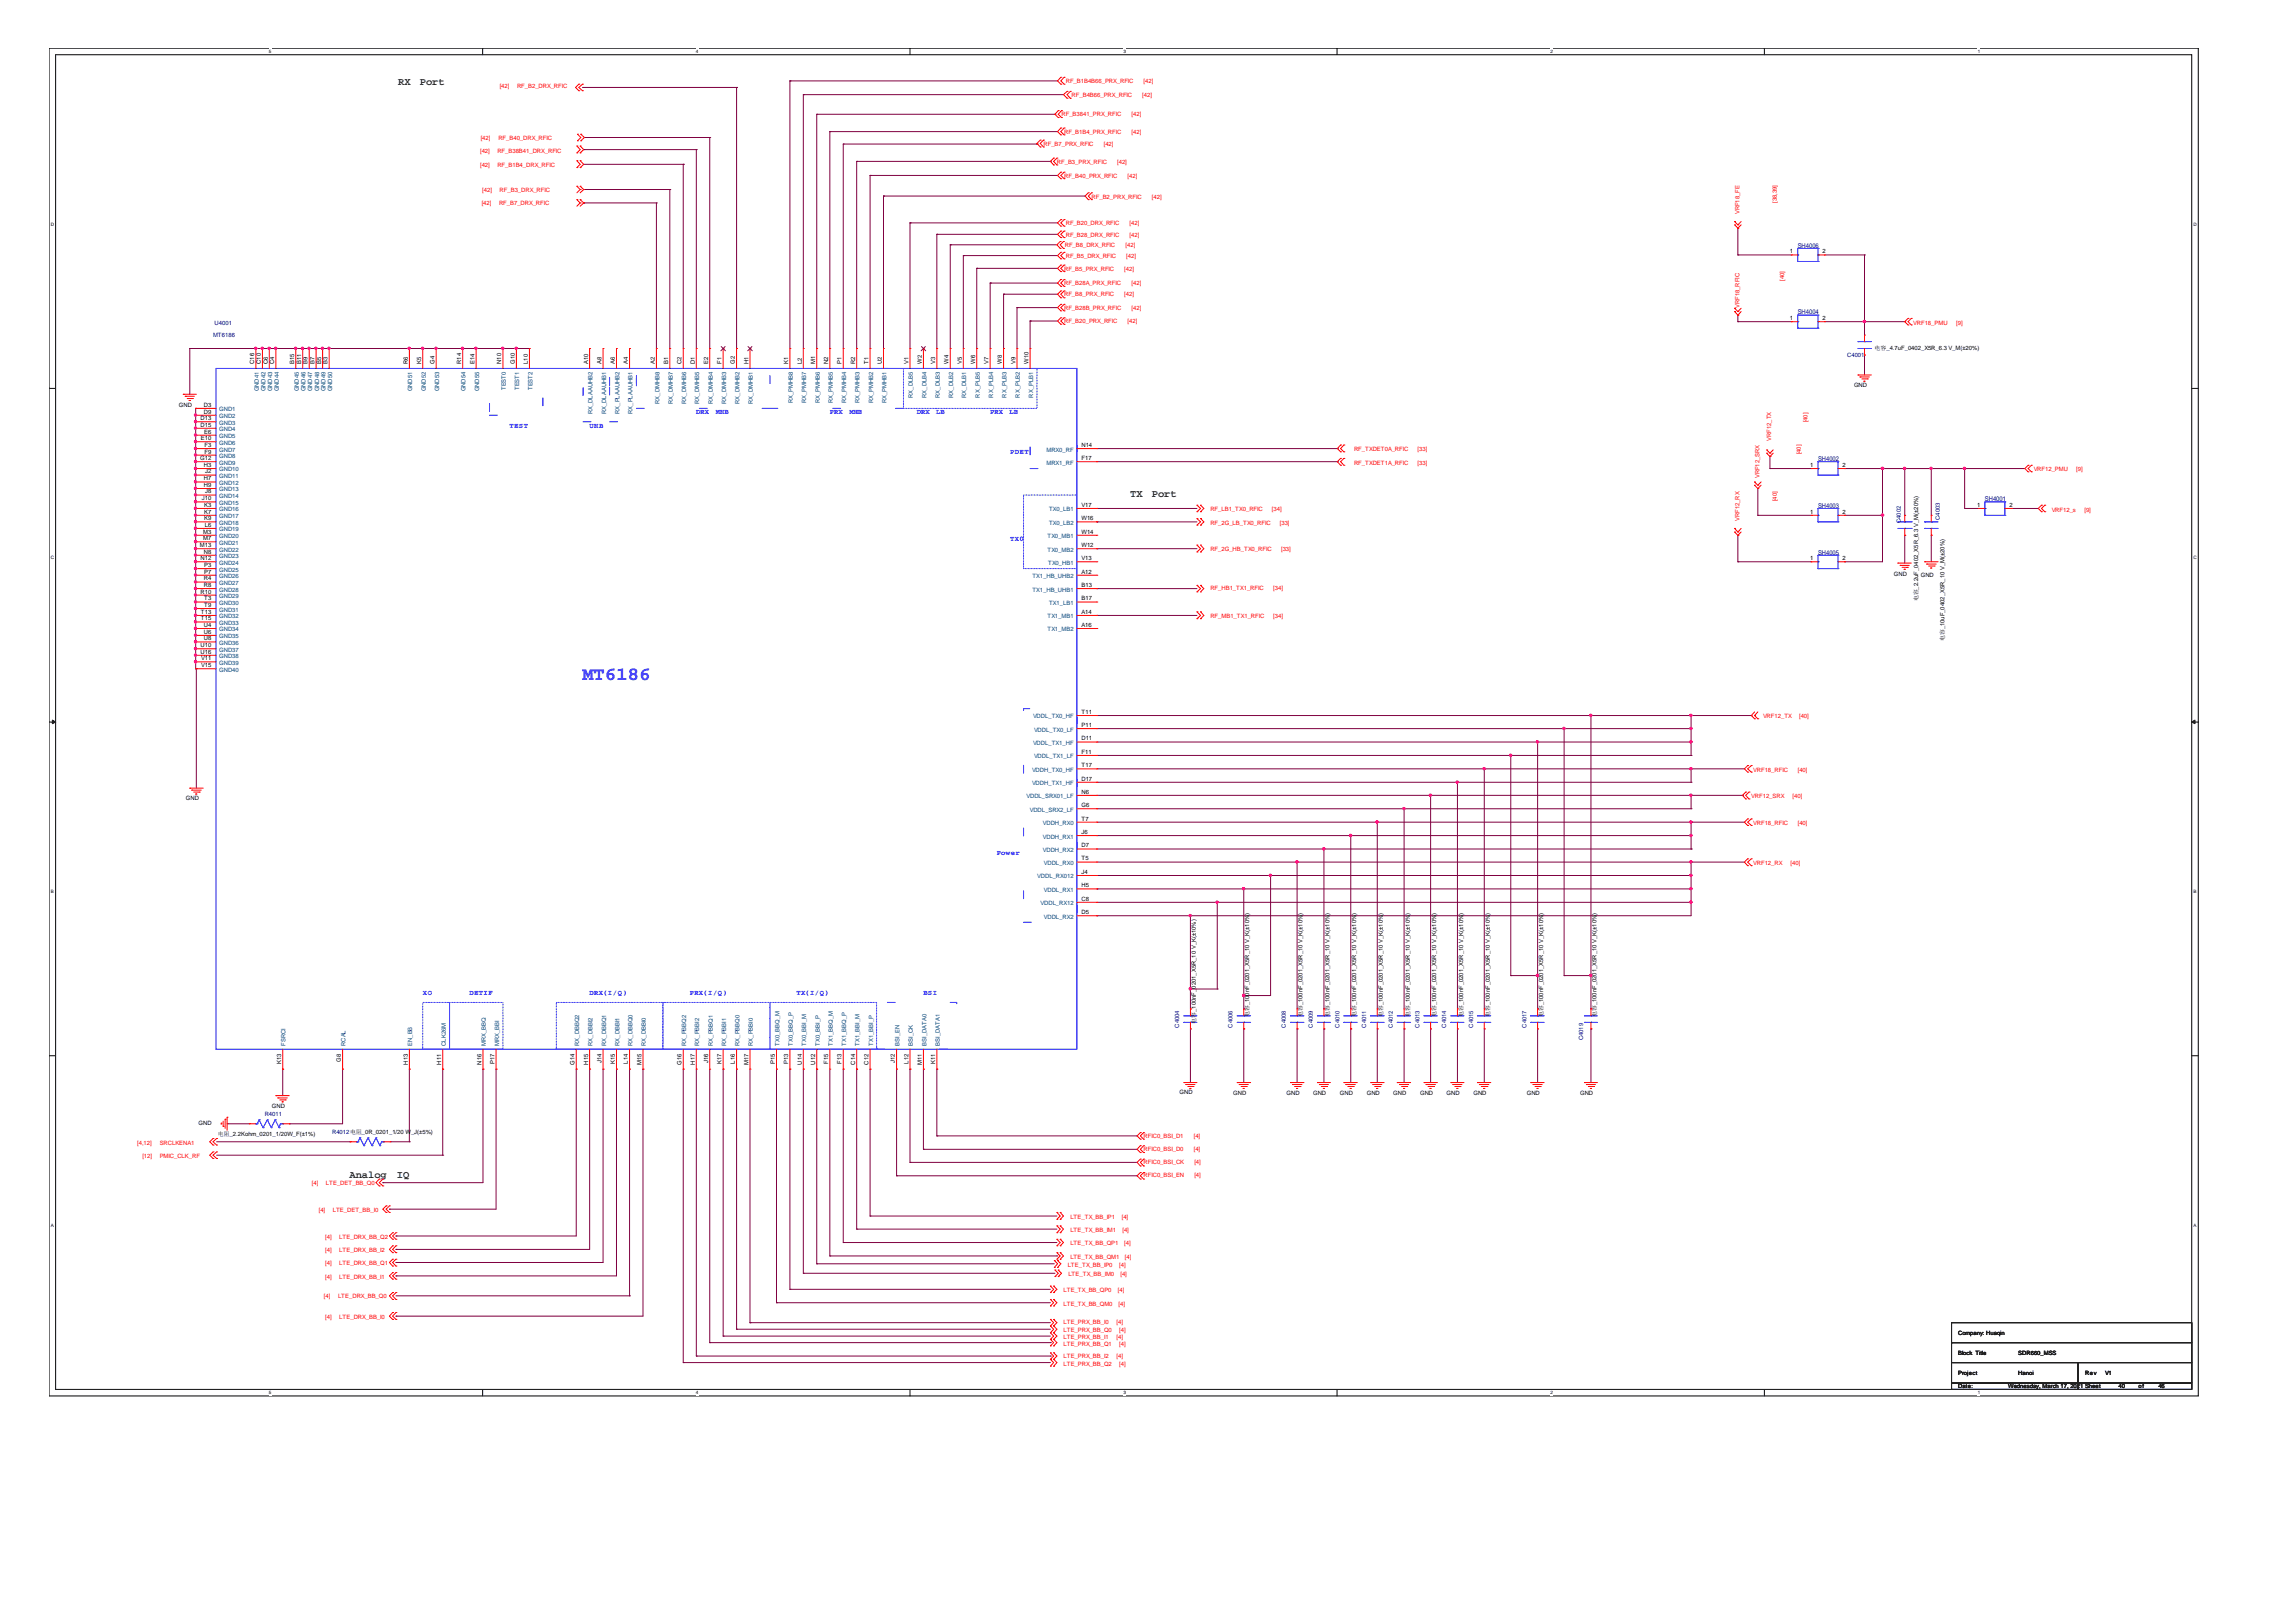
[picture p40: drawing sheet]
<svg xmlns="http://www.w3.org/2000/svg" width="297mm" height="210mm" viewBox="0 0 297 210" stroke-linecap="round" stroke-linejoin="round" font-family="sans-serif">
<defs><g id="words">
<text font-size="2.4" fill="#00f" x="75.4" y="88">MT6186</text>
<g font-size="1.4" fill="#008000">
<text x="51.5" y="11">RX</text>
<text x="54.3" y="11">Port</text>
<text x="146.2" y="64.3">TX</text>
<text x="149" y="64.3">Port</text>
<text x="45.2" y="152.4">Analog</text>
<text x="51.4" y="152.4">IQ</text>
</g>
<g font-size=".9" fill="#00f">
<text x="90.1" y="53.6">DRX</text>
<text x="92.6" y="53.6">MHB</text>
<text x="107.4" y="53.6">PRX</text>
<text x="109.9" y="53.6">MHB</text>
<text x="118.6" y="53.6">DRX</text>
<text x="121.1" y="53.6">LB</text>
<text x="128.1" y="53.6">PRX</text>
<text x="130.6" y="53.6">LB</text>
<text x="65.9" y="55.3">TEST</text>
<text x="76.3" y="55.3">UHB</text>
<text x="130.7" y="58.8">PDET</text>
<text x="130.7" y="70">TX0</text>
<text x="128.9" y="110.6">Power</text>
<text x="54.7" y="128.7">XO</text>
<text x="60.7" y="128.7">DETIF</text>
<text x="76.3" y="128.7">DRX(I/Q)</text>
<text x="89.2" y="128.7">PRX(I/Q)</text>
<text x="103" y="128.7">TX(I/Q)</text>
<text x="119.5" y="128.7">BSI</text>
</g>
<g font-size=".8" fill="#f00">
<text x="64.6" y="11.4">[42]</text>
<text x="66.9" y="11.4">RF_B2_DRX_RFIC</text>
<text x="137.9" y="10.7">RF_B1B4B66_PRX_RFIC</text>
<text x="148" y="10.7">[42]</text>
<text x="137.3" y="15">RF_B3841_PRX_RFIC</text>
<text x="137.7" y="17.3">RF_B1B4_PRX_RFIC</text>
<text x="138.6" y="12.5">RF_B4B66_PRX_RFIC</text>
<text x="146.4" y="15">[42]</text>
<text x="146.4" y="17.3">[42]</text>
<text x="147.8" y="12.5">[42]</text>
<text x="62.1" y="19.7">[42]</text>
<text x="62.1" y="21.6">[42]</text>
<text x="62.2" y="18.2">[42]</text>
<text x="64.3" y="19.7">RF_B38B41_DRX_RFIC</text>
<text x="64.3" y="21.6">RF_B1B4_DRX_RFIC</text>
<text x="64.5" y="18.2">RF_B40_DRX_RFIC</text>
<text x="135" y="18.9">RF_B7_PRX_RFIC</text>
<text x="136.7" y="21.2">RF_B3_PRX_RFIC</text>
<text x="137.7" y="23">RF_B40_PRX_RFIC</text>
<text x="142.8" y="18.9">[42]</text>
<text x="144.5" y="21.2">[42]</text>
<text x="145.9" y="23">[42]</text>
<text x="62.3" y="26.6">[42]</text>
<text x="62.4" y="24.9">[42]</text>
<text x="64.6" y="26.6">RF_B7_DRX_RFIC</text>
<text x="64.6" y="24.9">RF_B3_DRX_RFIC</text>
<text x="137.9" y="29.1">RF_B20_DRX_RFIC</text>
<text x="141.2" y="25.8">RF_B2_PRX_RFIC</text>
<text x="146.1" y="29.1">[42]</text>
<text x="149" y="25.8">[42]</text>
<text x="225" y="27.7" transform="rotate(-90 225 27.7)">VRF18_FE</text>
<text x="229.9" y="26.3" transform="rotate(-90 229.9 26.3)">[38,39]</text>
<text x="137.7" y="35">RF_B5_PRX_RFIC</text>
<text x="137.8" y="32">RF_B8_DRX_RFIC</text>
<text x="137.9" y="30.6">RF_B28_DRX_RFIC</text>
<text x="137.9" y="33.4">RF_B5_DRX_RFIC</text>
<text x="145.5" y="35">[42]</text>
<text x="145.6" y="32">[42]</text>
<text x="145.7" y="33.4">[42]</text>
<text x="146.1" y="30.6">[42]</text>
<text x="137.7" y="36.9">RF_B28A_PRX_RFIC</text>
<text x="137.7" y="38.4">RF_B8_PRX_RFIC</text>
<text x="137.7" y="40.1">RF_B28B_PRX_RFIC</text>
<text x="137.7" y="41.8">RF_B20_PRX_RFIC</text>
<text x="145.5" y="38.4">[42]</text>
<text x="145.9" y="41.8">[42]</text>
<text x="146.4" y="36.9">[42]</text>
<text x="146.4" y="40.1">[42]</text>
<text x="225" y="39.9" transform="rotate(-90 225 39.9)">VRF18_RFIC</text>
<text x="230.8" y="36.4" transform="rotate(-90 230.8 36.4)">[40]</text>
<text x="247.5" y="42">VRF18_PMU</text>
<text x="253.1" y="42">[9]</text>
<text x="175.2" y="58.4">RF_TXDET0A_RFIC</text>
<text x="183.4" y="58.4">[33]</text>
<text x="229.2" y="57.1" transform="rotate(-90 229.2 57.1)">VRF12_TX</text>
<text x="233" y="58.8" transform="rotate(-90 233 58.8)">[40]</text>
<text x="233.8" y="54.7" transform="rotate(-90 233.8 54.7)">[40]</text>
<text x="175.2" y="60.1">RF_TXDET1A_RFIC</text>
<text x="183.4" y="60.1">[33]</text>
<text x="227.6" y="61.9" transform="rotate(-90 227.6 61.9)">VRF12_SRX</text>
<text x="229.9" y="64.9" transform="rotate(-90 229.9 64.9)">[40]</text>
<text x="263.1" y="61">VRF12_PMU</text>
<text x="268.6" y="61">[9]</text>
<text x="156.6" y="66.2">RF_LB1_TX0_RFIC</text>
<text x="156.6" y="67.9">RF_2G_LB_TX0_RFIC</text>
<text x="156.6" y="71.3">RF_2G_HB_TX0_RFIC</text>
<text x="164.5" y="66.2">[34]</text>
<text x="165.6" y="67.9">[33]</text>
<text x="165.7" y="71.3">[33]</text>
<text x="225" y="67.5" transform="rotate(-90 225 67.5)">VRF12_RX</text>
<text x="265.4" y="66.3">VRF12_s</text>
<text x="269.7" y="66.3">[9]</text>
<text x="156.6" y="76.4">RF_HB1_TX1_RFIC</text>
<text x="164.7" y="76.4">[34]</text>
<text x="156.6" y="80">RF_MB1_TX1_RFIC</text>
<text x="164.7" y="80">[34]</text>
<text x="228.1" y="92.9">VRF12_TX</text>
<text x="232.7" y="92.9">[40]</text>
<text x="226.8" y="99.9">VRF18_RFIC</text>
<text x="232.6" y="99.9">[40]</text>
<text x="226.6" y="103.3">VRF12_SRX</text>
<text x="226.8" y="106.8">VRF18_RFIC</text>
<text x="231.9" y="103.3">[40]</text>
<text x="232.6" y="106.8">[40]</text>
<text x="226.8" y="111.9">VRF12_RX</text>
<text x="231.6" y="111.9">[40]</text>
<text x="17.7" y="148.1">[4,12]</text>
<text x="18.4" y="149.9">[12]</text>
<text x="20.7" y="148.1">SRCLKENA1</text>
<text x="20.7" y="149.9">PMIC_CLK_RF</text>
<text x="148" y="147.2">RFIC0_BSI_D1</text>
<text x="148" y="148.9">RFIC0_BSI_D0</text>
<text x="154.4" y="147.2">[4]</text>
<text x="154.4" y="148.9">[4]</text>
<text x="40.3" y="153.4">[4]</text>
<text x="42.2" y="153.4">LTE_DET_BB_Q0</text>
<text x="148" y="150.6">RFIC0_BSI_CK</text>
<text x="148" y="152.4">RFIC0_BSI_EN</text>
<text x="154.5" y="150.6">[4]</text>
<text x="154.5" y="152.4">[4]</text>
<text x="41.2" y="156.9">[4]</text>
<text x="42.1" y="160.3">[4]</text>
<text x="43.1" y="156.9">LTE_DET_BB_I0</text>
<text x="43.9" y="160.3">LTE_DRX_BB_Q2</text>
<text x="138.5" y="157.7">LTE_TX_BB_IP1</text>
<text x="138.5" y="159.4">LTE_TX_BB_IM1</text>
<text x="138.5" y="161.2">LTE_TX_BB_QP1</text>
<text x="145.1" y="157.7">[4]</text>
<text x="145.2" y="159.4">[4]</text>
<text x="145.5" y="161.2">[4]</text>
<text x="41.9" y="168">[4]</text>
<text x="42.1" y="163.8">[4]</text>
<text x="42.1" y="162">[4]</text>
<text x="42.1" y="165.5">[4]</text>
<text x="43.7" y="168">LTE_DRX_BB_Q0</text>
<text x="43.9" y="162">LTE_DRX_BB_I2</text>
<text x="43.9" y="163.8">LTE_DRX_BB_Q1</text>
<text x="43.9" y="165.5">LTE_DRX_BB_I1</text>
<text x="137.6" y="167.2">LTE_TX_BB_QP0</text>
<text x="138.1" y="163.9">LTE_TX_BB_IP0</text>
<text x="138.2" y="165.2">LTE_TX_BB_IM0</text>
<text x="138.5" y="162.9">LTE_TX_BB_QM1</text>
<text x="144.6" y="167.2">[4]</text>
<text x="144.8" y="163.9">[4]</text>
<text x="144.9" y="165.2">[4]</text>
<text x="145.5" y="162.9">[4]</text>
<text x="42.1" y="170.7">[4]</text>
<text x="43.9" y="170.7">LTE_DRX_BB_I0</text>
<text x="137.6" y="169">LTE_TX_BB_QM0</text>
<text x="137.6" y="171.4">LTE_PRX_BB_I0</text>
<text x="137.6" y="172.4">LTE_PRX_BB_Q0</text>
<text x="137.6" y="173.3">LTE_PRX_BB_I1</text>
<text x="144.4" y="171.4">[4]</text>
<text x="144.4" y="173.3">[4]</text>
<text x="144.7" y="169">[4]</text>
<text x="144.8" y="172.4">[4]</text>
<text x="137.6" y="174.1">LTE_PRX_BB_Q1</text>
<text x="137.6" y="175.7">LTE_PRX_BB_I2</text>
<text x="137.6" y="176.7">LTE_PRX_BB_Q2</text>
<text x="144.4" y="175.7">[4]</text>
<text x="144.8" y="174.1">[4]</text>
<text x="144.8" y="176.7">[4]</text>
</g>
<g font-size=".8">
<text x="231.6" y="32.8">1</text>
<text x="235.8" y="32.8">2</text>
<text x="231.6" y="41.4">1</text>
<text x="235.8" y="41.4">2</text>
<text x="32.9" y="47.1" transform="rotate(-90 32.9 47.1)">C16</text>
<text x="33.7" y="47.1" transform="rotate(-90 33.7 47.1)">C10</text>
<text x="34.6" y="47.1" transform="rotate(-90 34.6 47.1)">C6</text>
<text x="35.5" y="47.1" transform="rotate(-90 35.5 47.1)">C4</text>
<text x="38.1" y="47.1" transform="rotate(-90 38.1 47.1)">B15</text>
<text x="38.9" y="47.1" transform="rotate(-90 38.9 47.1)">B11</text>
<text x="39.8" y="47.1" transform="rotate(-90 39.8 47.1)">B9</text>
<text x="40.7" y="47.1" transform="rotate(-90 40.7 47.1)">B7</text>
<text x="41.5" y="47.1" transform="rotate(-90 41.5 47.1)">B5</text>
<text x="42.4" y="47.1" transform="rotate(-90 42.4 47.1)">B3</text>
<text x="52.7" y="47.1" transform="rotate(-90 52.7 47.1)">R6</text>
<text x="54.5" y="47.1" transform="rotate(-90 54.5 47.1)">K5</text>
<text x="56.2" y="47.1" transform="rotate(-90 56.2 47.1)">G4</text>
<text x="59.6" y="47.1" transform="rotate(-90 59.6 47.1)">R14</text>
<text x="61.4" y="47.1" transform="rotate(-90 61.4 47.1)">E14</text>
<text x="64.9" y="47.1" transform="rotate(-90 64.9 47.1)">N10</text>
<text x="66.6" y="47.1" transform="rotate(-90 66.6 47.1)">G10</text>
<text x="68.3" y="47.1" transform="rotate(-90 68.3 47.1)">L10</text>
<text x="76.1" y="47.1" transform="rotate(-90 76.1 47.1)">A10</text>
<text x="77.8" y="47.1" transform="rotate(-90 77.8 47.1)">A8</text>
<text x="79.5" y="47.1" transform="rotate(-90 79.5 47.1)">A6</text>
<text x="81.2" y="47.1" transform="rotate(-90 81.2 47.1)">A4</text>
<text x="84.7" y="47.1" transform="rotate(-90 84.7 47.1)">A2</text>
<text x="86.4" y="47.1" transform="rotate(-90 86.4 47.1)">B1</text>
<text x="88.2" y="47.1" transform="rotate(-90 88.2 47.1)">C2</text>
<text x="89.9" y="47.1" transform="rotate(-90 89.9 47.1)">D1</text>
<text x="91.6" y="47.1" transform="rotate(-90 91.6 47.1)">E2</text>
<text x="93.3" y="47.1" transform="rotate(-90 93.3 47.1)">F1</text>
<text x="95.1" y="47.1" transform="rotate(-90 95.1 47.1)">G2</text>
<text x="96.8" y="47.1" transform="rotate(-90 96.8 47.1)">H1</text>
<text x="102" y="47.1" transform="rotate(-90 102 47.1)">K1</text>
<text x="103.7" y="47.1" transform="rotate(-90 103.7 47.1)">L2</text>
<text x="105.5" y="47.1" transform="rotate(-90 105.5 47.1)">M1</text>
<text x="107.1" y="47.1" transform="rotate(-90 107.1 47.1)">N2</text>
<text x="108.9" y="47.1" transform="rotate(-90 108.9 47.1)">P1</text>
<text x="110.6" y="47.1" transform="rotate(-90 110.6 47.1)">R2</text>
<text x="112.4" y="47.1" transform="rotate(-90 112.4 47.1)">T1</text>
<text x="114.1" y="47.1" transform="rotate(-90 114.1 47.1)">U2</text>
<text x="117.5" y="47.1" transform="rotate(-90 117.5 47.1)">V1</text>
<text x="119.3" y="47.1" transform="rotate(-90 119.3 47.1)">W2</text>
<text x="121" y="47.1" transform="rotate(-90 121 47.1)">V3</text>
<text x="122.7" y="47.1" transform="rotate(-90 122.7 47.1)">W4</text>
<text x="124.4" y="47.1" transform="rotate(-90 124.4 47.1)">V5</text>
<text x="126.2" y="47.1" transform="rotate(-90 126.2 47.1)">W6</text>
<text x="127.9" y="47.1" transform="rotate(-90 127.9 47.1)">V7</text>
<text x="129.6" y="47.1" transform="rotate(-90 129.6 47.1)">W8</text>
<text x="131.4" y="47.1" transform="rotate(-90 131.4 47.1)">V9</text>
<text x="133.1" y="47.1" transform="rotate(-90 133.1 47.1)">W10</text>
<text x="242.5" y="45.4">电容_4.7uF_0402_X5R_6.3 V_M(±20%)</text>
<text x="23.2" y="52.6">GND</text>
<text x="26.4" y="53.5">D9</text>
<text x="26.4" y="52.6">D3</text>
<text x="239.9" y="50.1">GND</text>
<text x="25.9" y="59.5">G12</text>
<text x="26" y="54.4">D13</text>
<text x="26" y="55.2">D15</text>
<text x="26" y="57">E10</text>
<text x="26.4" y="56.1">E6</text>
<text x="26.5" y="58.7">F9</text>
<text x="26.5" y="57.8">F3</text>
<text x="139.9" y="59.5">F17</text>
<text x="139.9" y="57.8">N14</text>
<text x="26.1" y="64.7">J10</text>
<text x="26.4" y="63">H9</text>
<text x="26.4" y="62.2">H7</text>
<text x="26.4" y="60.4">H3</text>
<text x="26.4" y="65.6">K3</text>
<text x="26.5" y="63.9">J8</text>
<text x="26.5" y="61.3">J2</text>
<text x="139.9" y="65.6">V17</text>
<text x="234.2" y="60.4">1</text>
<text x="238.4" y="60.4">2</text>
<text x="255.8" y="65.6">1</text>
<text x="260" y="65.6">2</text>
<text x="25.9" y="70.8">M13</text>
<text x="26.3" y="69.1">M3</text>
<text x="26.3" y="69.9">M7</text>
<text x="26.4" y="71.6">N8</text>
<text x="26.4" y="67.3">K9</text>
<text x="26.4" y="66.5">K7</text>
<text x="26.5" y="68.2">L6</text>
<text x="139.9" y="67.3">W16</text>
<text x="139.9" y="69.1">W14</text>
<text x="139.9" y="70.8">W12</text>
<text x="234.2" y="66.5">1</text>
<text x="238.4" y="66.5">2</text>
<text x="26" y="72.5">N12</text>
<text x="26" y="76.8">R10</text>
<text x="26.4" y="75.1">R4</text>
<text x="26.4" y="76">R8</text>
<text x="26.4" y="73.4">P3</text>
<text x="26.4" y="74.2">P7</text>
<text x="26.4" y="77.7">T3</text>
<text x="139.9" y="72.5">V13</text>
<text x="139.9" y="74.2">A12</text>
<text x="139.9" y="76">B13</text>
<text x="139.9" y="77.7">B17</text>
<text x="234.2" y="72.5">1</text>
<text x="238.4" y="72.5">2</text>
<text x="245" y="74.5">GND</text>
<text x="248.2" y="77.8" transform="rotate(-90 248.2 77.8)">电容_2.2uF_0402_X5R_6.3 V_M(±20%)</text>
<text x="248.5" y="74.7">GND</text>
<text x="26" y="83.7">U10</text>
<text x="26" y="79.4">T13</text>
<text x="26" y="80.3">T15</text>
<text x="26.4" y="81.1">U4</text>
<text x="26.4" y="82">U6</text>
<text x="26.4" y="82.9">U8</text>
<text x="26.4" y="78.5">T9</text>
<text x="139.9" y="79.4">A14</text>
<text x="139.9" y="81.1">A16</text>
<text x="251.5" y="83" transform="rotate(-90 251.5 83)">电容_10uF_0402_X5R_10 V_M(±20%)</text>
<text x="26" y="84.6">U16</text>
<text x="26" y="85.4">V11</text>
<text x="26" y="86.3">V15</text>
<text x="139.9" y="92.4">T11</text>
<text x="139.9" y="94.1">P11</text>
<text x="139.9" y="95.8">D11</text>
<text x="139.9" y="97.6">F11</text>
<text x="139.9" y="99.3">T17</text>
<text x="139.9" y="101">D17</text>
<text x="24" y="103.6">GND</text>
<text x="139.9" y="102.7">N6</text>
<text x="139.9" y="104.5">G6</text>
<text x="139.9" y="106.2">T7</text>
<text x="139.9" y="107.9">J6</text>
<text x="139.9" y="111.4">T5</text>
<text x="139.9" y="109.7">D7</text>
<text x="139.9" y="113.1">J4</text>
<text x="139.9" y="114.8">H5</text>
<text x="139.9" y="118.3">D5</text>
<text x="139.9" y="116.6">C8</text>
<text x="161.6" y="131.6" transform="rotate(-90 161.6 131.6)">电容_100nF_0201_X5R_10 V_K(±10%)</text>
<text x="168.5" y="131.6" transform="rotate(-90 168.5 131.6)">电容_100nF_0201_X5R_10 V_K(±10%)</text>
<text x="172" y="131.6" transform="rotate(-90 172 131.6)">电容_100nF_0201_X5R_10 V_K(±10%)</text>
<text x="175.5" y="131.6" transform="rotate(-90 175.5 131.6)">电容_100nF_0201_X5R_10 V_K(±10%)</text>
<text x="178.9" y="131.6" transform="rotate(-90 178.9 131.6)">电容_100nF_0201_X5R_10 V_K(±10%)</text>
<text x="182.4" y="131.6" transform="rotate(-90 182.4 131.6)">电容_100nF_0201_X5R_10 V_K(±10%)</text>
<text x="185.8" y="131.6" transform="rotate(-90 185.8 131.6)">电容_100nF_0201_X5R_10 V_K(±10%)</text>
<text x="189.3" y="131.6" transform="rotate(-90 189.3 131.6)">电容_100nF_0201_X5R_10 V_K(±10%)</text>
<text x="192.7" y="131.6" transform="rotate(-90 192.7 131.6)">电容_100nF_0201_X5R_10 V_K(±10%)</text>
<text x="199.6" y="131.6" transform="rotate(-90 199.6 131.6)">电容_100nF_0201_X5R_10 V_K(±10%)</text>
<text x="206.5" y="131.6" transform="rotate(-90 206.5 131.6)">电容_100nF_0201_X5R_10 V_K(±10%)</text>
<text x="36.4" y="137.7" transform="rotate(-90 36.4 137.7)">K13</text>
<text x="44.1" y="137.4" transform="rotate(-90 44.1 137.4)">G8</text>
<text x="52.7" y="137.8" transform="rotate(-90 52.7 137.8)">H13</text>
<text x="57.1" y="137.8" transform="rotate(-90 57.1 137.8)">H11</text>
<text x="62.3" y="137.8" transform="rotate(-90 62.3 137.8)">N16</text>
<text x="64" y="137.7" transform="rotate(-90 64 137.7)">P17</text>
<text x="74.3" y="137.8" transform="rotate(-90 74.3 137.8)">G14</text>
<text x="76.1" y="137.8" transform="rotate(-90 76.1 137.8)">H15</text>
<text x="77.8" y="137.6" transform="rotate(-90 77.8 137.6)">J14</text>
<text x="79.5" y="137.7" transform="rotate(-90 79.5 137.7)">K15</text>
<text x="81.2" y="137.6" transform="rotate(-90 81.2 137.6)">L14</text>
<text x="83" y="137.9" transform="rotate(-90 83 137.9)">M15</text>
<text x="88.2" y="137.8" transform="rotate(-90 88.2 137.8)">G16</text>
<text x="89.9" y="137.8" transform="rotate(-90 89.9 137.8)">H17</text>
<text x="91.6" y="137.6" transform="rotate(-90 91.6 137.6)">J16</text>
<text x="93.3" y="137.7" transform="rotate(-90 93.3 137.7)">K17</text>
<text x="95.1" y="137.6" transform="rotate(-90 95.1 137.6)">L16</text>
<text x="96.8" y="137.9" transform="rotate(-90 96.8 137.9)">M17</text>
<text x="100.2" y="137.7" transform="rotate(-90 100.2 137.7)">P15</text>
<text x="102" y="137.7" transform="rotate(-90 102 137.7)">P13</text>
<text x="103.7" y="137.8" transform="rotate(-90 103.7 137.8)">U14</text>
<text x="105.5" y="137.8" transform="rotate(-90 105.5 137.8)">U12</text>
<text x="107.1" y="137.7" transform="rotate(-90 107.1 137.7)">F15</text>
<text x="108.9" y="137.7" transform="rotate(-90 108.9 137.7)">F13</text>
<text x="110.6" y="137.8" transform="rotate(-90 110.6 137.8)">C14</text>
<text x="112.4" y="137.8" transform="rotate(-90 112.4 137.8)">C12</text>
<text x="115.8" y="137.6" transform="rotate(-90 115.8 137.6)">J12</text>
<text x="117.5" y="137.6" transform="rotate(-90 117.5 137.6)">L12</text>
<text x="119.3" y="137.9" transform="rotate(-90 119.3 137.9)">M11</text>
<text x="121" y="137.7" transform="rotate(-90 121 137.7)">K11</text>
<text x="154.7" y="132.5" transform="rotate(-90 154.7 132.5)">电容_100nF_0201_X5R_10 V_K(±10%)</text>
<text x="35.2" y="143.4">GND</text>
<text x="152.6" y="141.6">GND</text>
<text x="159.6" y="141.7">GND</text>
<text x="166.5" y="141.7">GND</text>
<text x="169.9" y="141.7">GND</text>
<text x="173.4" y="141.7">GND</text>
<text x="176.8" y="141.7">GND</text>
<text x="180.3" y="141.7">GND</text>
<text x="183.7" y="141.7">GND</text>
<text x="187.2" y="141.7">GND</text>
<text x="190.6" y="141.7">GND</text>
<text x="197.5" y="141.7">GND</text>
<text x="204.4" y="141.7">GND</text>
<text x="25.7" y="145.6">GND</text>
<text x="28.2" y="147">电阻_2.2Kohm_0201_1/20W_F(±1%)</text>
<text x="253.3" y="172.7">Company: Huaqin</text>
<text x="253.3" y="179.7">Date:</text>
<text x="253.3" y="175.4">Block Title</text>
<text x="253.3" y="177.9">Project</text>
<text x="259.8" y="179.7">Wednesday, March 17, 2021 Sheet</text>
<text x="261.1" y="177.9">Hanoi</text>
<text x="261.1" y="175.4">SDR660_MSS</text>
<text x="269.7" y="177.9">Rev</text>
<text x="272.3" y="177.9">V1</text>
<text x="274.1" y="179.7">40</text>
<text x="276.6" y="179.7">of</text>
<text x="279.2" y="179.7">46</text>
</g>
<g font-size=".8" fill="#000080">
<text x="232.6" y="32.1">SH4006</text>
<text x="232.6" y="40.7">SH4004</text>
<text x="27.6" y="43.7">MT6186</text>
<text x="27.8" y="42">U4001</text>
<text x="239" y="46.2">C4001</text>
<text x="235.2" y="59.7">SH4002</text>
<text x="235.2" y="65.8">SH4003</text>
<text x="256.8" y="64.9">SH4001</text>
<text x="235.2" y="71.8">SH4005</text>
<text x="245.9" y="67.7" transform="rotate(-90 245.9 67.7)">C4002</text>
<text x="251" y="67.3" transform="rotate(-90 251 67.3)">C4003</text>
<text x="152.6" y="133" transform="rotate(-90 152.6 133)">C4004</text>
<text x="159.5" y="133" transform="rotate(-90 159.5 133)">C4006</text>
<text x="166.4" y="133" transform="rotate(-90 166.4 133)">C4008</text>
<text x="169.8" y="133" transform="rotate(-90 169.8 133)">C4009</text>
<text x="173.3" y="133" transform="rotate(-90 173.3 133)">C4010</text>
<text x="176.7" y="133" transform="rotate(-90 176.7 133)">C4011</text>
<text x="180.2" y="133" transform="rotate(-90 180.2 133)">C4012</text>
<text x="183.6" y="133" transform="rotate(-90 183.6 133)">C4013</text>
<text x="187.1" y="133" transform="rotate(-90 187.1 133)">C4014</text>
<text x="190.6" y="133" transform="rotate(-90 190.6 133)">C4015</text>
<text x="197.5" y="133" transform="rotate(-90 197.5 133)">C4017</text>
<text x="204.8" y="134.6" transform="rotate(-90 204.8 134.6)">C4019</text>
<text x="34.2" y="144.4">R4011</text>
<text x="43" y="146.7">R4012电阻_0R_0201_1/20 W_J(±5%)</text>
</g>
<g font-size=".8" fill="#004080">
<text x="28.4" y="53.2">GND1</text>
<text x="33.5" y="50.6" transform="rotate(-90 33.5 50.6)">GND41</text>
<text x="34.3" y="50.6" transform="rotate(-90 34.3 50.6)">GND42</text>
<text x="35.2" y="50.6" transform="rotate(-90 35.2 50.6)">GND43</text>
<text x="36.1" y="50.6" transform="rotate(-90 36.1 50.6)">GND44</text>
<text x="38.7" y="50.6" transform="rotate(-90 38.7 50.6)">GND45</text>
<text x="39.5" y="50.6" transform="rotate(-90 39.5 50.6)">GND46</text>
<text x="40.4" y="50.6" transform="rotate(-90 40.4 50.6)">GND47</text>
<text x="41.3" y="50.6" transform="rotate(-90 41.3 50.6)">GND48</text>
<text x="42.1" y="50.6" transform="rotate(-90 42.1 50.6)">GND49</text>
<text x="43" y="50.6" transform="rotate(-90 43 50.6)">GND50</text>
<text x="53.3" y="50.6" transform="rotate(-90 53.3 50.6)">GND51</text>
<text x="55.1" y="50.6" transform="rotate(-90 55.1 50.6)">GND52</text>
<text x="56.8" y="50.6" transform="rotate(-90 56.8 50.6)">GND53</text>
<text x="60.2" y="50.6" transform="rotate(-90 60.2 50.6)">GND54</text>
<text x="62" y="50.6" transform="rotate(-90 62 50.6)">GND55</text>
<text x="65.4" y="50.5" transform="rotate(-90 65.4 50.5)">TEST0</text>
<text x="67.2" y="50.5" transform="rotate(-90 67.2 50.5)">TEST1</text>
<text x="68.9" y="50.5" transform="rotate(-90 68.9 50.5)">TEST2</text>
<text x="76.7" y="53.6" transform="rotate(-90 76.7 53.6)">RX_DLAAUHB2</text>
<text x="78.4" y="53.6" transform="rotate(-90 78.4 53.6)">RX_DLAAUHB1</text>
<text x="80.1" y="53.6" transform="rotate(-90 80.1 53.6)">RX_PLAAUHB2</text>
<text x="81.8" y="53.6" transform="rotate(-90 81.8 53.6)">RX_PLAAUHB1</text>
<text x="85.3" y="52.3" transform="rotate(-90 85.3 52.3)">RX_DMHB8</text>
<text x="87" y="52.3" transform="rotate(-90 87 52.3)">RX_DMHB7</text>
<text x="88.8" y="52.3" transform="rotate(-90 88.8 52.3)">RX_DMHB6</text>
<text x="90.5" y="52.3" transform="rotate(-90 90.5 52.3)">RX_DMHB5</text>
<text x="92.2" y="52.3" transform="rotate(-90 92.2 52.3)">RX_DMHB4</text>
<text x="93.9" y="52.3" transform="rotate(-90 93.9 52.3)">RX_DMHB3</text>
<text x="95.7" y="52.3" transform="rotate(-90 95.7 52.3)">RX_DMHB2</text>
<text x="97.4" y="52.3" transform="rotate(-90 97.4 52.3)">RX_DMHB1</text>
<text x="102.6" y="52.2" transform="rotate(-90 102.6 52.2)">RX_PMHB8</text>
<text x="104.3" y="52.2" transform="rotate(-90 104.3 52.2)">RX_PMHB7</text>
<text x="106" y="52.2" transform="rotate(-90 106 52.2)">RX_PMHB6</text>
<text x="107.7" y="52.2" transform="rotate(-90 107.7 52.2)">RX_PMHB5</text>
<text x="109.5" y="52.2" transform="rotate(-90 109.5 52.2)">RX_PMHB4</text>
<text x="111.2" y="52.2" transform="rotate(-90 111.2 52.2)">RX_PMHB3</text>
<text x="112.9" y="52.2" transform="rotate(-90 112.9 52.2)">RX_PMHB2</text>
<text x="114.7" y="52.2" transform="rotate(-90 114.7 52.2)">RX_PMHB1</text>
<text x="118.1" y="51.5" transform="rotate(-90 118.1 51.5)">RX_DLB5</text>
<text x="119.8" y="51.5" transform="rotate(-90 119.8 51.5)">RX_DLB4</text>
<text x="121.6" y="51.5" transform="rotate(-90 121.6 51.5)">RX_DLB3</text>
<text x="123.3" y="51.5" transform="rotate(-90 123.3 51.5)">RX_DLB2</text>
<text x="125" y="51.5" transform="rotate(-90 125 51.5)">RX_DLB1</text>
<text x="126.7" y="51.4" transform="rotate(-90 126.7 51.4)">RX_PLB5</text>
<text x="128.5" y="51.4" transform="rotate(-90 128.5 51.4)">RX_PLB4</text>
<text x="130.2" y="51.4" transform="rotate(-90 130.2 51.4)">RX_PLB3</text>
<text x="132" y="51.4" transform="rotate(-90 132 51.4)">RX_PLB2</text>
<text x="133.6" y="51.4" transform="rotate(-90 133.6 51.4)">RX_PLB1</text>
<text x="28.4" y="54.1">GND2</text>
<text x="28.4" y="55">GND3</text>
<text x="28.4" y="57.5">GND6</text>
<text x="28.4" y="56.7">GND5</text>
<text x="28.4" y="55.8">GND4</text>
<text x="28.4" y="59.3">GND8</text>
<text x="28.4" y="58.4">GND7</text>
<text x="135.4" y="58.4">MRX0_RF</text>
<text x="28.4" y="63.6">GND13</text>
<text x="28.4" y="64.4">GND14</text>
<text x="28.4" y="65.3">GND15</text>
<text x="28.4" y="60.1">GND9</text>
<text x="28.4" y="61.9">GND11</text>
<text x="28.4" y="62.8">GND12</text>
<text x="28.4" y="61">GND10</text>
<text x="135.4" y="60.1">MRX1_RF</text>
<text x="28.4" y="69.7">GND20</text>
<text x="28.4" y="66.2">GND16</text>
<text x="28.4" y="67.9">GND18</text>
<text x="28.4" y="67.1">GND17</text>
<text x="28.4" y="68.8">GND19</text>
<text x="28.4" y="70.5">GND21</text>
<text x="28.4" y="71.4">GND22</text>
<text x="135.5" y="69.7">TX0_MB1</text>
<text x="135.5" y="71.4">TX0_MB2</text>
<text x="135.7" y="67.9">TX0_LB2</text>
<text x="135.7" y="66.2">TX0_LB1</text>
<text x="28.4" y="72.2">GND23</text>
<text x="28.4" y="73.1">GND24</text>
<text x="28.4" y="74">GND25</text>
<text x="28.4" y="75.7">GND27</text>
<text x="28.4" y="76.6">GND28</text>
<text x="28.4" y="74.8">GND26</text>
<text x="28.4" y="77.4">GND29</text>
<text x="133.6" y="74.8">TX1_HB_UHB2</text>
<text x="133.6" y="76.6">TX1_HB_UHB1</text>
<text x="135.6" y="73.1">TX0_HB1</text>
<text x="28.4" y="78.3">GND30</text>
<text x="28.4" y="79.1">GND31</text>
<text x="28.4" y="80">GND32</text>
<text x="28.4" y="80.9">GND33</text>
<text x="28.4" y="81.7">GND34</text>
<text x="28.4" y="82.6">GND35</text>
<text x="28.4" y="83.5">GND36</text>
<text x="135.5" y="80">TX1_MB1</text>
<text x="135.5" y="81.7">TX1_MB2</text>
<text x="135.7" y="78.3">TX1_LB1</text>
<text x="28.4" y="84.3">GND37</text>
<text x="28.4" y="85.2">GND38</text>
<text x="28.4" y="86">GND39</text>
<text x="28.4" y="86.9">GND40</text>
<text x="133.6" y="93">VDDL_TX0_HF</text>
<text x="133.8" y="94.7">VDDL_TX0_LF</text>
<text x="133.5" y="99.9">VDDH_TX0_HF</text>
<text x="133.5" y="101.6">VDDH_TX1_HF</text>
<text x="133.6" y="96.4">VDDL_TX1_HF</text>
<text x="133.8" y="98.1">VDDL_TX1_LF</text>
<text x="132.8" y="103.3">VDDL_SRX01_LF</text>
<text x="133.2" y="105">VDDL_SRX2_LF</text>
<text x="134.9" y="106.8">VDDH_RX0</text>
<text x="134.2" y="113.7">VDDL_RX012</text>
<text x="134.9" y="108.5">VDDH_RX1</text>
<text x="134.9" y="110.3">VDDH_RX2</text>
<text x="135" y="111.9">VDDL_RX0</text>
<text x="134.6" y="117.2">VDDL_RX12</text>
<text x="135" y="115.4">VDDL_RX1</text>
<text x="135" y="118.9">VDDL_RX2</text>
<text x="37" y="135.4" transform="rotate(-90 37 135.4)">FSRCI</text>
<text x="44.7" y="135.4" transform="rotate(-90 44.7 135.4)">RCAL</text>
<text x="53.3" y="135.4" transform="rotate(-90 53.3 135.4)">EN_BB</text>
<text x="57.7" y="135.4" transform="rotate(-90 57.7 135.4)">CLK26M</text>
<text x="62.9" y="135.4" transform="rotate(-90 62.9 135.4)">MRX_BBQ</text>
<text x="64.6" y="135.4" transform="rotate(-90 64.6 135.4)">MRX_BBI</text>
<text x="74.9" y="135.4" transform="rotate(-90 74.9 135.4)">RX_DBBQ2</text>
<text x="76.7" y="135.4" transform="rotate(-90 76.7 135.4)">RX_DBBI2</text>
<text x="78.4" y="135.4" transform="rotate(-90 78.4 135.4)">RX_DBBQ1</text>
<text x="80.1" y="135.4" transform="rotate(-90 80.1 135.4)">RX_DBBI1</text>
<text x="81.8" y="135.4" transform="rotate(-90 81.8 135.4)">RX_DBBQ0</text>
<text x="83.6" y="135.4" transform="rotate(-90 83.6 135.4)">RX_DBBI0</text>
<text x="88.8" y="135.4" transform="rotate(-90 88.8 135.4)">RX_PBBQ2</text>
<text x="90.5" y="135.4" transform="rotate(-90 90.5 135.4)">RX_PBBI2</text>
<text x="92.2" y="135.4" transform="rotate(-90 92.2 135.4)">RX_PBBQ1</text>
<text x="93.9" y="135.4" transform="rotate(-90 93.9 135.4)">RX_PBBI1</text>
<text x="95.7" y="135.4" transform="rotate(-90 95.7 135.4)">RX_PBBQ0</text>
<text x="97.4" y="135.4" transform="rotate(-90 97.4 135.4)">RX_PBBI0</text>
<text x="100.8" y="135.4" transform="rotate(-90 100.8 135.4)">TX0_BBQ_M</text>
<text x="102.6" y="135.4" transform="rotate(-90 102.6 135.4)">TX0_BBQ_P</text>
<text x="104.3" y="135.4" transform="rotate(-90 104.3 135.4)">TX0_BBI_M</text>
<text x="106" y="135.4" transform="rotate(-90 106 135.4)">TX0_BBI_P</text>
<text x="107.7" y="135.4" transform="rotate(-90 107.7 135.4)">TX1_BBQ_M</text>
<text x="109.5" y="135.4" transform="rotate(-90 109.5 135.4)">TX1_BBQ_P</text>
<text x="111.2" y="135.4" transform="rotate(-90 111.2 135.4)">TX1_BBI_M</text>
<text x="112.9" y="135.4" transform="rotate(-90 112.9 135.4)">TX1_BBI_P</text>
<text x="116.4" y="135.4" transform="rotate(-90 116.4 135.4)">BSI_EN</text>
<text x="118.1" y="135.4" transform="rotate(-90 118.1 135.4)">BSI_CK</text>
<text x="119.8" y="135.4" transform="rotate(-90 119.8 135.4)">BSI_DATA0</text>
<text x="121.6" y="135.4" transform="rotate(-90 121.6 135.4)">BSI_DATA1</text>
</g>
<g font-size=".6">
<text x="34.8" y="6.9">5</text>
<text x="90" y="6.9">4</text>
<text x="145.3" y="6.9">3</text>
<text x="200.6" y="6.9">2</text>
<text x="255.9" y="6.9">1</text>
<text x="6.6" y="29.2">D</text>
<text x="283.8" y="29.2">D</text>
<text x="6.6" y="72.4">C</text>
<text x="283.8" y="72.4">C</text>
<text x="6.6" y="115.6">B</text>
<text x="283.8" y="115.6">B</text>
<text x="6.6" y="158.8">A</text>
<text x="283.8" y="158.8">A</text>
<text x="34.8" y="180.4">5</text>
<text x="90" y="180.4">4</text>
<text x="145.3" y="180.4">3</text>
<text x="200.6" y="180.4">2</text>
<text x="255.9" y="180.4">1</text>
</g>
</g></defs>
<path d="M6.3 6.2h278.1v174.4l-278 .1zM7.2 7.1h276.3v172.7h-276.3z" fill="none" stroke="#000" stroke-width=".13"/>
<g fill="#fff">
<path d="M34.8 6.3h.3v.7h-.3z"/>
<path d="M34.8 179.9h.3v.7h-.3z"/>
</g>
<path d="M62.4 6.2v.9M62.4 179.8v.9" fill="none" stroke="#000" stroke-width=".13"/>
<g fill="#fff">
<path d="M90 6.3h.3v.7h-.3z"/>
<path d="M90 179.9h.3v.7h-.3z"/>
</g>
<path d="M117.7 6.2v.9M117.7 179.8v.9" fill="none" stroke="#000" stroke-width=".13"/>
<g fill="#fff">
<path d="M145.3 6.3h.3v.7h-.3z"/>
<path d="M145.3 179.9h.3v.7h-.3z"/>
</g>
<path d="M173 6.2v.9M173 179.8v.9" fill="none" stroke="#000" stroke-width=".13"/>
<g fill="#fff">
<path d="M200.6 6.3h.3v.7h-.3z"/>
<path d="M200.6 179.9h.3v.7h-.3z"/>
</g>
<path d="M228.3 6.2v.9M228.3 179.8v.9" fill="none" stroke="#000" stroke-width=".13"/>
<g fill="#fff">
<path d="M255.9 6.3h.3v.7h-.3z"/>
<path d="M255.9 179.9h.3v.7h-.3z"/>
<path d="M6.6 28.7h.3v.7h-.3z"/>
<path d="M283.8 28.7h.3v.7h-.3z"/>
<path d="M6.6 71.9h.3v.6h-.3z"/>
<path d="M283.8 71.9h.3v.6h-.3z"/>
</g>
<path d="M6.4 50.3h.8M283.6 50.3h.8" fill="none" stroke="#000" stroke-width=".13"/>
<g fill="#fff">
<path d="M6.6 115h.3v.7h-.3z"/>
<path d="M283.8 115h.3v.7h-.3z"/>
</g>
<path d="M6.4 93.4h.8M283.6 93.4h.8" fill="none" stroke="#000" stroke-width=".13"/>
<g fill="#000" stroke="#000" stroke-width=".13">
<path d="M6.8 93.2l.4 .2-.4 .3z" fill-rule="evenodd"/>
<path d="M283.5 93.4l.5-.2v.5z" fill-rule="evenodd"/>
</g>
<g fill="#fff">
<path d="M6.6 158.2h.3v.7h-.3z"/>
<path d="M283.8 158.2h.3v.7h-.3z"/>
</g>
<path d="M6.4 136.6h.8M283.6 136.6h.8M252.5 171.2h31v2.6h-31zM252.5 173.8h31v2.5h-31zM252.5 176.3h16.4v2.7h-16.4zM252.5 179h16.4v.8h-16.4zM268.9 179h14.6v.8h-14.6zM268.9 176.3h14.6v2.7h-14.6z" fill="none" stroke="#000" stroke-width=".13"/>
<g fill="none" stroke="#800040" stroke-width=".13">
<path d="M75.4 11.3h19.9M75.5 19.4h.1M75.5 19.4h14.6M75.6 17.8h16.2M75.6 17.8h.1M90.1 19.4h.1M90.1 19.4v25.7M91.8 17.8h.1M91.8 17.8v27.3M95.3 11.3h.1M95.3 11.3v33.8M102.2 10.5h.1"/>
<path d="M102.2 10.5v34.6M102.2 10.5h34.6M103.9 12.2h.1M103.9 12.2v32.9M103.9 12.2h33.7M105.7 14.8h.1M105.7 14.8h30.8M105.7 14.8v30.3M107.4 17h29.4M107.4 17h.1M107.4 17v28.1M109.1 18.6h.1"/>
<path d="M109.1 18.6h25.1M109.1 18.6v26.5M134.2 18.6h.1M136.5 14.8h.1M75.5 24.5h11.2M75.5 24.5h.1M75.5 26.3h.1M75.5 21.3h12.9M75.5 26.3h9.4M84.9 26.3h.1M84.9 26.3v18.8M86.7 24.5h.1"/>
<path d="M86.7 24.5v20.6M88.4 21.3h.1M88.4 21.3v23.8M110.8 20.9h.1M110.8 20.9v24.2M110.8 20.9h25.1M112.6 22.7h.1M112.6 22.7v22.4M112.6 22.7h24.2M114.3 25.4h.1M114.3 25.4v19.7M114.3 25.4h26.1"/>
<path d="M117.7 28.8h19.1M117.7 28.8h.1M117.7 28.8v16.3M121.2 30.3h.1M121.2 30.3v14.8M121.2 30.3h15.6M122.9 31.7h13.8M122.9 31.7h.1M122.9 31.7v13.4M124.6 33.1h12.2M124.6 33.1h.1M124.6 33.1v12"/>
<path d="M126.4 34.7h10.4M126.4 34.7h.1M126.4 34.7v10.4M128.1 36.6h.1M128.1 36.6v8.5M128.1 36.6h8.7M129.8 38.1h.1M129.8 38.1v7M129.8 38.1h7M131.6 39.8h.1M131.6 39.8v5.3M131.6 39.8h5.2"/>
<path d="M135.9 20.9h.1M224.8 33h6.9M224.8 29.5h.1M224.8 33h.1M224.8 29.5v3.5M236.1 33h5.1M241.2 33h.1M241.2 33v10.4M24.6 45.1h43.9M24.6 45.1h.1M24.6 45.1v5.9M25.3 52.8h.1"/>
<path d="M25.3 53.7h.1M25.3 54.6h.1M25.3 55.4h.1M25.3 56.3h.1M25.3 57.2h.1M25.3 58.1h.1M25.3 58.9h.1M25.3 59.7h.1M25.3 52.8v33.7M33.1 45.1h.1M34 45.1h.1M34.8 45.1h.1"/>
<path d="M35.7 45.1h.1M38.3 45.1h.1M39.2 45.1h.1M40 45.1h.1M40.9 45.1h.1M41.7 45.1h.1M42.6 45.1h.1M53 45.1h.1M54.7 45.1h.1M56.4 45.1h.1M59.9 45.1h.1M61.6 45.1h.1"/>
<path d="M65.1 45.1h.1M66.8 45.1h.1M133.3 41.5h3.5M133.3 41.5h.1M133.3 41.5v3.6M141.9 58.1h31.1M141.9 59.7h31.1M173 58.1h.1M173 59.7h.1M224.8 41.6h6.9M224.8 40.8h.1M224.8 41.6h.1"/>
<path d="M224.8 40.8v.8M229 59.1h.1M229 59.1v1.5M236.1 41.6h10.3M241.2 41.6h.1M241.2 45.9h.1M241.2 45.9v2.6M246.4 41.6h.1M25.3 60.6h.1M25.3 61.5h.1M25.3 62.4h.1M25.3 63.2h.1"/>
<path d="M25.3 64.1h.1M25.3 65h.1M25.3 65.8h.1M25.3 66.7h.1M25.3 67.5h.1M25.3 68.4h.1M25.3 69.3h.1M25.3 70.1h.1M25.3 71h.1M25.3 71.9h.1M25.3 72.7h.1M25.3 73.6h.1"/>
<path d="M25.3 74.4h.1M25.3 75.3h.1M25.3 76.2h.1M25.3 77h.1M25.3 77.9h.1M25.3 78.8h.1M25.3 79.6h.1M141.9 65.8h.1M141.9 67.5h.1M141.9 71h.1M141.9 76.2h.1M141.9 79.6h.1"/>
<path d="M141.9 65.8h13M141.9 67.5h13M141.9 71h13M141.9 76.2h13M141.9 79.6h13M224.8 69.3h.1M224.8 72.7h.1M224.8 69.3v3.4M224.8 72.7h9.5M227.4 66.7h6.9M227.4 63.2h.1M227.4 66.7h.1"/>
<path d="M227.4 63.2v3.5M229 60.6h5.3M229 60.6h.1M238.6 60.6h23.4M238.6 66.7h4.9M238.6 60.6h.1M238.6 66.7h.1M238.6 72.7h.1M243.5 60.6h.1M243.5 66.7h.1M243.5 60.6v12.1h-4.9M246.4 60.6h.1"/>
<path d="M246.4 69.3h.1M246.4 60.6v6.1M246.4 69.3v3.6M249.9 60.6h.1M249.9 69.3h.1M249.9 60.6v6.1M249.9 69.3v3.4M254.2 60.6h.1M254.2 60.6v5.2h1.7M255.9 65.8h.1M260.2 65.8h3.5M260.2 65.8h.1"/>
<path d="M25.3 86.5h.1M25.3 80.5h.1M25.3 81.3h.1M25.3 82.2h.1M25.3 83.1h.1M25.3 84h.1M25.3 84.8h.1M25.3 85.7h.1M25.4 86.5h.1M25.4 86.5v15.5M141.9 92.6h84.7M141.9 94.3h76.9"/>
<path d="M141.9 96h76.9M141.9 97.8h76.9M141.9 99.5h83.8M192 99.5h.1M192 99.5v31.1M195.5 97.8h.1M195.5 97.8v28.5M198.9 96h.1M198.9 96v34.6M202.4 94.3h.1M202.4 94.3v32M205.8 92.6h.1"/>
<path d="M205.8 92.6v38M218.8 92.6h.1M218.8 94.3h.1M218.8 96h.1M218.8 97.8h.1M218.8 99.5h.1M218.8 92.6v5.2M218.8 99.5v1.7M141.9 115h.1M141.9 118.5h.1M141.9 101.2h76.9M141.9 102.9h83.5"/>
<path d="M141.9 104.7h76.9M141.9 106.4h83.8M141.9 108.1h76.9M141.9 109.9h76.9M141.9 111.6h83.8M141.9 113.3h76.9M141.9 116.8h76.9M141.9 115h76.9M154 118.5h.1M154 118.5v12.1M157.5 116.8h.1M157.5 116.8v11.2"/>
<path d="M160.9 115h.1M160.9 115v15.6M164.4 113.3h.1M164.4 113.3v15.5h-3.5M167.8 111.6h.1M167.8 111.6v19M171.3 109.9h.1M171.3 109.9v20.7M174.8 108.1h.1M174.8 108.1v22.5M178.2 106.4h.1M178.2 106.4v24.2"/>
<path d="M181.7 104.7h.1M181.7 104.7v25.9M185.1 102.9h.1M185.1 102.9v27.7M188.6 101.2h.1M188.6 101.2v29.4M218.8 101.2h.1M218.8 102.9h.1M218.8 104.7h.1M218.8 106.4h.1M218.8 108.1h.1M218.8 109.9h.1"/>
<path d="M218.8 111.6h.1M218.8 113.3h.1M218.8 115h.1M218.8 116.8h.1M218.8 102.9v1.8M218.8 106.4v3.5M218.8 111.6v6.9h-76.9M225.4 102.9h.1M36.6 138.4h.1M36.6 138.4v3.4M44.3 138.4h.1M44.3 138.4v7h-6.9"/>
<path d="M53 138.4h.1M53 138.4v9.4M57.3 138.4h.1M57.3 138.4v11.1M62.5 138.4h.1M62.5 138.4v14.6h-13M64.2 138.4h.1M64.2 138.4v18.1h-13.8M74.5 138.4h.1M74.5 138.4v21.5h-23.3M76.3 138.4h.1M76.3 138.4v23.3h-25.1"/>
<path d="M78 138.4h.1M78 138.4v25h-26.8M79.8 138.4h.1M79.8 138.4v26.7h-28.6M81.4 138.4h.1M81.4 138.4v29.3M83.2 138.4h.1M83.2 138.4v31.9h-32M88.4 138.4h.1M88.4 138.4v37.9M90.1 138.4v37.1M91.8 138.4v35.4"/>
<path d="M93.6 138.4h.1M93.6 138.4v34.5M95.3 138.4h.1M95.3 138.4v33.6M97 138.4v32.8M100.5 138.4h.1M100.5 138.4v30.2M102.2 138.4h.1M102.2 138.4v28.4M103.9 138.4h.1M103.9 138.4v26.4M105.7 138.4h.1"/>
<path d="M105.7 138.4v25.1M107.4 138.4v24.1M109.1 138.4h.1M109.1 138.4v22.4M110.8 138.4h.1M110.8 138.4v20.7M112.6 138.4h.1M112.6 138.4v19M116 138.4h.1M116 138.4v13.8M117.7 138.4h.1M117.7 138.4v12"/>
<path d="M119.5 138.4h.1M119.5 138.4v10.3M121.2 138.4h.1M121.2 138.4v8.6M154 128h3.5M154 128h.1M154 133.2h.1M154 130.6h.1M154 133.2v6.9M157.5 128h.1M160.9 128.8h.1M160.9 133.2h.1"/>
<path d="M160.9 130.6h.1M160.9 133.2v6.9M167.8 133.2h.1M167.8 133.2v6.9M171.3 130.6h.1M171.3 133.2h.1M171.3 133.2v6.9M174.8 133.2h.1M174.8 133.2v6.9M178.2 133.2h.1M178.2 133.2v6.9M181.7 133.2h.1"/>
<path d="M181.7 133.2v6.9M185.1 133.2h.1M185.1 133.2v6.9M188.6 133.2h.1M188.6 133.2v6.9M192 133.2h.1M192 133.2v6.9M195.5 126.3h.1M195.5 126.3h3.4M198.9 126.3h.1M198.9 133.2h.1M198.9 130.6h.1"/>
<path d="M198.9 133.2v6.9M202.4 126.3h.1M202.4 126.3h3.4M205.8 126.3h.1M205.8 133.2h.1M205.8 130.6h.1M205.8 133.2v6.9M28 147.8h17.3M28 149.5h29.3M29.4 145.4h.1M29.4 145.4h2.9M37.4 145.4h.1"/>
<path d="M45.3 147.8h.1M49.5 153h.1M50.4 156.5h.1M50.5 147.8h2.5M51.2 159.9h.1M53 147.8h.1M57.3 149.5h.1M110.8 159.1h25.9M110.8 159.1h.1M112.6 157.4h.1M112.6 157.4h24.1M116 152.2h.1"/>
<path d="M116 152.2h31.1M117.7 150.4h.1M117.7 150.4h29.4M119.5 148.7h27.6M119.5 148.7h.1M121.2 147h25.9M121.2 147h.1M51.2 161.7h.1M51.2 163.4h.1M51.2 165.1h.1M51.2 170.3h.1M51.2 167.7h30.2"/>
<path d="M81.4 167.7h.1M88.4 176.3h.1M88.4 176.3h47.5M90.1 175.5h.1M90.1 175.5h45.8M91.8 173.8h.1M91.8 173.8h44.1M93.6 172.9h.1M93.6 172.9h42.3M95.3 172h.1M95.3 172h40.6M97 171.2h.1"/>
<path d="M97 171.2h38.9M100.5 168.6h.1M100.5 168.6h35.4M102.2 166.8h.1M102.2 166.8h33.7M103.9 164.8h.1M103.9 164.8h32.6M105.7 163.5h.1M105.7 163.5h30.7M107.4 162.5h.1M107.4 162.5h29.3M109.1 160.8h.1"/>
<path d="M109.1 160.8h27.6M135.9 173.8h.1M135.9 175.5h.1M136.7 162.5h.1"/>
</g>
<g fill="#f0f" stroke="#f0f" stroke-width=".13">
<path d="M33.8 45h.2v.2h-.2z" fill-rule="evenodd"/>
<path d="M33 45h.2v.2h-.2z" fill-rule="evenodd"/>
<path d="M34.7 45h.2v.2h-.2z" fill-rule="evenodd"/>
<path d="M38.1 45h.2v.2h-.2z" fill-rule="evenodd"/>
<path d="M35.5 45h.3v.2h-.3z" fill-rule="evenodd"/>
<path d="M39 45h.2v.2h-.2z" fill-rule="evenodd"/>
<path d="M40.8 45h.2v.2h-.2z" fill-rule="evenodd"/>
<path d="M39.9 45h.2v.2h-.2z" fill-rule="evenodd"/>
<path d="M42.4 45h.3v.2h-.3z" fill-rule="evenodd"/>
<path d="M41.6 45h.2v.2h-.2z" fill-rule="evenodd"/>
<path d="M52.8 45h.2v.2h-.2z" fill-rule="evenodd"/>
<path d="M54.6 45h.2v.2h-.2z" fill-rule="evenodd"/>
<path d="M59.7 45h.2v.2h-.2z" fill-rule="evenodd"/>
<path d="M56.3 45h.2v.2h-.2z" fill-rule="evenodd"/>
<path d="M61.5 45h.2v.2h-.2z" fill-rule="evenodd"/>
<path d="M64.9 45h.2v.2h-.2z" fill-rule="evenodd"/>
<path d="M66.7 45h.2v.2h-.2z" fill-rule="evenodd"/>
<path d="M25.2 54.4h.2v.3h-.2z" fill-rule="evenodd"/>
<path d="M25.2 53.6h.2v.2h-.2z" fill-rule="evenodd"/>
<path d="M25.2 56.2h.2v.2h-.2z" fill-rule="evenodd"/>
<path d="M25.2 55.3h.2v.2h-.2z" fill-rule="evenodd"/>
<path d="M25.2 57h.2v.2h-.2z" fill-rule="evenodd"/>
<path d="M25.2 58.8h.2v.2h-.2z" fill-rule="evenodd"/>
<path d="M25.2 57.9h.2v.2h-.2z" fill-rule="evenodd"/>
<path d="M25.2 60.5h.2v.2h-.2z" fill-rule="evenodd"/>
<path d="M25.2 59.6h.2v.2h-.2z" fill-rule="evenodd"/>
<path d="M243.4 60.5h.3v.2h-.3z" fill-rule="evenodd"/>
<path d="M246.3 60.5h.2v.2h-.2z" fill-rule="evenodd"/>
<path d="M249.7 60.5h.2v.2h-.2z" fill-rule="evenodd"/>
<path d="M254 60.5h.2v.2h-.2z" fill-rule="evenodd"/>
<path d="M25.2 62.2h.2v.2h-.2z" fill-rule="evenodd"/>
<path d="M25.2 61.3h.2v.3h-.2z" fill-rule="evenodd"/>
<path d="M25.2 63.9h.2v.2h-.2z" fill-rule="evenodd"/>
<path d="M25.2 63.1h.2v.2h-.2z" fill-rule="evenodd"/>
<path d="M25.2 64.8h.2v.2h-.2z" fill-rule="evenodd"/>
<path d="M25.2 65.7h.2v.2h-.2z" fill-rule="evenodd"/>
<path d="M25.2 67.4h.2v.2h-.2z" fill-rule="evenodd"/>
<path d="M25.2 66.6h.2v.2h-.2z" fill-rule="evenodd"/>
<path d="M243.4 66.6h.3v.2h-.3z" fill-rule="evenodd"/>
<path d="M25.2 68.2h.2v.3h-.2z" fill-rule="evenodd"/>
<path d="M25.2 70h.2v.2h-.2z" fill-rule="evenodd"/>
<path d="M25.2 69.1h.2v.2h-.2z" fill-rule="evenodd"/>
<path d="M25.2 70.9h.2v.2h-.2z" fill-rule="evenodd"/>
<path d="M25.2 72.6h.2v.2h-.2z" fill-rule="evenodd"/>
<path d="M25.2 71.7h.2v.2h-.2z" fill-rule="evenodd"/>
<path d="M25.2 74.3h.2v.2h-.2z" fill-rule="evenodd"/>
<path d="M25.2 73.5h.2v.2h-.2z" fill-rule="evenodd"/>
<path d="M25.2 75.2h.2v.2h-.2z" fill-rule="evenodd"/>
<path d="M25.2 76h.2v.2h-.2z" fill-rule="evenodd"/>
<path d="M25.2 77.8h.2v.2h-.2z" fill-rule="evenodd"/>
<path d="M25.2 76.9h.2v.2h-.2z" fill-rule="evenodd"/>
<path d="M25.2 78.6h.2v.2h-.2z" fill-rule="evenodd"/>
<path d="M25.2 80.4h.2v.2h-.2z" fill-rule="evenodd"/>
<path d="M25.2 79.5h.2v.2h-.2z" fill-rule="evenodd"/>
<path d="M25.2 81.2h.2v.2h-.2z" fill-rule="evenodd"/>
<path d="M25.2 82.1h.2v.2h-.2z" fill-rule="evenodd"/>
<path d="M25.2 83.8h.2v.2h-.2z" fill-rule="evenodd"/>
<path d="M25.2 82.9h.2v.2h-.2z" fill-rule="evenodd"/>
<path d="M25.2 84.7h.2v.2h-.2z" fill-rule="evenodd"/>
<path d="M25.2 85.5h.2v.2h-.2z" fill-rule="evenodd"/>
<path d="M205.7 92.5h.2v.2h-.2z" fill-rule="evenodd"/>
<path d="M205.7 126.1h.2v.2h-.2z" fill-rule="evenodd"/>
<path d="M218.6 94.2h.3v.2h-.3z" fill-rule="evenodd"/>
<path d="M218.6 92.5h.3v.2h-.3z" fill-rule="evenodd"/>
<path d="M202.2 94.2h.2v.2h-.2z" fill-rule="evenodd"/>
<path d="M198.8 95.9h.2v.2h-.2z" fill-rule="evenodd"/>
<path d="M218.6 95.9h.3v.2h-.3z" fill-rule="evenodd"/>
<path d="M198.8 126.1h.2v.2h-.2z" fill-rule="evenodd"/>
<path d="M195.3 97.6h.2v.2h-.2z" fill-rule="evenodd"/>
<path d="M191.9 99.4h.2v.2h-.2z" fill-rule="evenodd"/>
<path d="M218.6 99.4h.3v.2h-.3z" fill-rule="evenodd"/>
<path d="M188.4 101.1h.2v.2h-.2z" fill-rule="evenodd"/>
<path d="M184.9 102.8h.3v.2h-.3z" fill-rule="evenodd"/>
<path d="M218.6 102.8h.3v.2h-.3z" fill-rule="evenodd"/>
<path d="M181.5 104.5h.2v.2h-.2z" fill-rule="evenodd"/>
<path d="M178 106.3h.3v.2h-.3z" fill-rule="evenodd"/>
<path d="M218.6 106.3h.3v.2h-.3z" fill-rule="evenodd"/>
<path d="M174.6 108h.2v.2h-.2z" fill-rule="evenodd"/>
<path d="M218.6 108h.3v.2h-.3z" fill-rule="evenodd"/>
<path d="M171.1 109.7h.3v.2h-.3z" fill-rule="evenodd"/>
<path d="M167.7 111.4h.2v.2h-.2z" fill-rule="evenodd"/>
<path d="M218.6 111.4h.3v.2h-.3z" fill-rule="evenodd"/>
<path d="M164.2 113.2h.3v.2h-.3z" fill-rule="evenodd"/>
<path d="M218.6 113.2h.3v.2h-.3z" fill-rule="evenodd"/>
<path d="M160.8 114.9h.2v.2h-.2z" fill-rule="evenodd"/>
<path d="M160.8 128.7h.2v.2h-.2z" fill-rule="evenodd"/>
<path d="M218.6 114.9h.3v.2h-.3z" fill-rule="evenodd"/>
<path d="M157.3 116.6h.3v.2h-.3z" fill-rule="evenodd"/>
<path d="M153.9 118.4h.2v.2h-.2z" fill-rule="evenodd"/>
<path d="M153.9 127.9h.2v.2h-.2z" fill-rule="evenodd"/>
<path d="M241.1 41.5h.2v.2h-.2z" fill-rule="evenodd"/>
<path d="M218.6 116.6h.3v.2h-.3z" fill-rule="evenodd"/>
<path d="M33.8 45h.2v.2h-.2z" fill-rule="evenodd"/>
<path d="M33 45h.2v.2h-.2z" fill-rule="evenodd"/>
<path d="M34.7 45h.2v.2h-.2z" fill-rule="evenodd"/>
<path d="M38.1 45h.2v.2h-.2z" fill-rule="evenodd"/>
<path d="M35.5 45h.3v.2h-.3z" fill-rule="evenodd"/>
<path d="M39 45h.2v.2h-.2z" fill-rule="evenodd"/>
<path d="M40.8 45h.2v.2h-.2z" fill-rule="evenodd"/>
<path d="M39.9 45h.2v.2h-.2z" fill-rule="evenodd"/>
<path d="M42.4 45h.3v.2h-.3z" fill-rule="evenodd"/>
<path d="M41.6 45h.2v.2h-.2z" fill-rule="evenodd"/>
<path d="M52.8 45h.2v.2h-.2z" fill-rule="evenodd"/>
<path d="M54.6 45h.2v.2h-.2z" fill-rule="evenodd"/>
<path d="M59.7 45h.2v.2h-.2z" fill-rule="evenodd"/>
<path d="M56.3 45h.2v.2h-.2z" fill-rule="evenodd"/>
<path d="M61.5 45h.2v.2h-.2z" fill-rule="evenodd"/>
<path d="M64.9 45h.2v.2h-.2z" fill-rule="evenodd"/>
<path d="M66.7 45h.2v.2h-.2z" fill-rule="evenodd"/>
<path d="M25.2 54.4h.2v.3h-.2z" fill-rule="evenodd"/>
<path d="M25.2 53.6h.2v.2h-.2z" fill-rule="evenodd"/>
<path d="M25.2 56.2h.2v.2h-.2z" fill-rule="evenodd"/>
<path d="M25.2 55.3h.2v.2h-.2z" fill-rule="evenodd"/>
<path d="M25.2 57h.2v.2h-.2z" fill-rule="evenodd"/>
<path d="M25.2 58.8h.2v.2h-.2z" fill-rule="evenodd"/>
<path d="M25.2 57.9h.2v.2h-.2z" fill-rule="evenodd"/>
<path d="M25.2 60.5h.2v.2h-.2z" fill-rule="evenodd"/>
<path d="M25.2 59.6h.2v.2h-.2z" fill-rule="evenodd"/>
<path d="M243.4 60.5h.3v.2h-.3z" fill-rule="evenodd"/>
<path d="M246.3 60.5h.2v.2h-.2z" fill-rule="evenodd"/>
<path d="M249.7 60.5h.2v.2h-.2z" fill-rule="evenodd"/>
<path d="M254 60.5h.2v.2h-.2z" fill-rule="evenodd"/>
<path d="M25.2 62.2h.2v.2h-.2z" fill-rule="evenodd"/>
<path d="M25.2 61.3h.2v.3h-.2z" fill-rule="evenodd"/>
<path d="M25.2 63.9h.2v.2h-.2z" fill-rule="evenodd"/>
<path d="M25.2 63.1h.2v.2h-.2z" fill-rule="evenodd"/>
<path d="M25.2 64.8h.2v.2h-.2z" fill-rule="evenodd"/>
<path d="M25.2 65.7h.2v.2h-.2z" fill-rule="evenodd"/>
<path d="M25.2 67.4h.2v.2h-.2z" fill-rule="evenodd"/>
<path d="M25.2 66.6h.2v.2h-.2z" fill-rule="evenodd"/>
<path d="M243.4 66.6h.3v.2h-.3z" fill-rule="evenodd"/>
<path d="M25.2 68.2h.2v.3h-.2z" fill-rule="evenodd"/>
<path d="M25.2 70h.2v.2h-.2z" fill-rule="evenodd"/>
<path d="M25.2 69.1h.2v.2h-.2z" fill-rule="evenodd"/>
<path d="M25.2 70.9h.2v.2h-.2z" fill-rule="evenodd"/>
<path d="M25.2 72.6h.2v.2h-.2z" fill-rule="evenodd"/>
<path d="M25.2 71.7h.2v.2h-.2z" fill-rule="evenodd"/>
<path d="M25.2 74.3h.2v.2h-.2z" fill-rule="evenodd"/>
<path d="M25.2 73.5h.2v.2h-.2z" fill-rule="evenodd"/>
<path d="M25.2 75.2h.2v.2h-.2z" fill-rule="evenodd"/>
<path d="M25.2 76h.2v.2h-.2z" fill-rule="evenodd"/>
<path d="M25.2 77.8h.2v.2h-.2z" fill-rule="evenodd"/>
<path d="M25.2 76.9h.2v.2h-.2z" fill-rule="evenodd"/>
<path d="M25.2 78.6h.2v.2h-.2z" fill-rule="evenodd"/>
<path d="M25.2 80.4h.2v.2h-.2z" fill-rule="evenodd"/>
<path d="M25.2 79.5h.2v.2h-.2z" fill-rule="evenodd"/>
<path d="M25.2 81.2h.2v.2h-.2z" fill-rule="evenodd"/>
<path d="M25.2 82.1h.2v.2h-.2z" fill-rule="evenodd"/>
<path d="M25.2 83.8h.2v.2h-.2z" fill-rule="evenodd"/>
<path d="M25.2 82.9h.2v.2h-.2z" fill-rule="evenodd"/>
<path d="M25.2 84.7h.2v.2h-.2z" fill-rule="evenodd"/>
<path d="M25.2 85.5h.2v.2h-.2z" fill-rule="evenodd"/>
<path d="M205.7 92.5h.2v.2h-.2z" fill-rule="evenodd"/>
<path d="M205.7 126.1h.2v.2h-.2z" fill-rule="evenodd"/>
<path d="M218.6 94.2h.3v.2h-.3z" fill-rule="evenodd"/>
<path d="M218.6 92.5h.3v.2h-.3z" fill-rule="evenodd"/>
<path d="M202.2 94.2h.2v.2h-.2z" fill-rule="evenodd"/>
<path d="M198.8 95.9h.2v.2h-.2z" fill-rule="evenodd"/>
<path d="M218.6 95.9h.3v.2h-.3z" fill-rule="evenodd"/>
<path d="M198.8 126.1h.2v.2h-.2z" fill-rule="evenodd"/>
<path d="M195.3 97.6h.2v.2h-.2z" fill-rule="evenodd"/>
<path d="M191.9 99.4h.2v.2h-.2z" fill-rule="evenodd"/>
<path d="M218.6 99.4h.3v.2h-.3z" fill-rule="evenodd"/>
<path d="M188.4 101.1h.2v.2h-.2z" fill-rule="evenodd"/>
<path d="M184.9 102.8h.3v.2h-.3z" fill-rule="evenodd"/>
<path d="M218.6 102.8h.3v.2h-.3z" fill-rule="evenodd"/>
<path d="M181.5 104.5h.2v.2h-.2z" fill-rule="evenodd"/>
<path d="M178 106.3h.3v.2h-.3z" fill-rule="evenodd"/>
<path d="M218.6 106.3h.3v.2h-.3z" fill-rule="evenodd"/>
<path d="M174.6 108h.2v.2h-.2z" fill-rule="evenodd"/>
<path d="M218.6 108h.3v.2h-.3z" fill-rule="evenodd"/>
<path d="M171.1 109.7h.3v.2h-.3z" fill-rule="evenodd"/>
<path d="M167.7 111.4h.2v.2h-.2z" fill-rule="evenodd"/>
<path d="M218.6 111.4h.3v.2h-.3z" fill-rule="evenodd"/>
<path d="M164.2 113.2h.3v.2h-.3z" fill-rule="evenodd"/>
<path d="M218.6 113.2h.3v.2h-.3z" fill-rule="evenodd"/>
<path d="M160.8 114.9h.2v.2h-.2z" fill-rule="evenodd"/>
<path d="M160.8 128.7h.2v.2h-.2z" fill-rule="evenodd"/>
<path d="M218.6 114.9h.3v.2h-.3z" fill-rule="evenodd"/>
<path d="M157.3 116.6h.3v.2h-.3z" fill-rule="evenodd"/>
<path d="M153.9 118.4h.2v.2h-.2z" fill-rule="evenodd"/>
<path d="M153.9 127.9h.2v.2h-.2z" fill-rule="evenodd"/>
<path d="M241.1 41.5h.2v.2h-.2z" fill-rule="evenodd"/>
<path d="M218.6 116.6h.3v.2h-.3z" fill-rule="evenodd"/>
</g>
<g fill="none" stroke="#f00" stroke-width=".13">
<path d="M74.6 18.9h.1M74.6 19.8h.1M74.6 18.9l.5 .5-.5 .4M74.7 17.4h.1M74.7 18.2h.1M74.7 17.4l.4 .4-.4 .4M74.9 10.9l-.4 .4 .4 .4M74.9 11.7h.1M74.9 10.9h.1M75.1 19.8h.1M75.1 18.9h.1M75.1 18.9l.4 .5-.4 .4"/>
<path d="M75.1 18.2h.1M75.1 17.4h.1M75.1 17.4l.5 .4-.5 .4M75.4 10.9l-.5 .4 .5 .4M75.4 11.7h.1M75.4 10.9h.1M134.6 18.1l-.4 .5 .4 .4M134.6 18.1h.1M134.6 19h.1M135 18.1l-.4 .5 .4 .4M135 19h.1M135 18.1h.1"/>
<path d="M136.9 14.3l-.4 .5 .4 .4M136.9 14.3h.1M136.9 15.2h.1M137.2 10l-.4 .5 .4 .4M137.2 16.6l-.4 .4 .4 .5M137.2 10h.1M137.2 10.9h.1M137.2 16.6h.1M137.2 17.5h.1M137.3 14.3l-.4 .5 .4 .4M137.3 15.2h.1M137.3 14.3h.1"/>
<path d="M137.7 10l-.5 .5 .5 .4M137.7 16.6l-.5 .4 .5 .5M137.7 10.9h.1M137.7 10h.1M137.7 17.5h.1M137.7 16.6h.1M138 11.8l-.4 .4 .4 .5M138 11.8h.1M138 12.7h.1M138.5 11.8l-.5 .4 .5 .5M138.5 12.7h.1M138.5 11.8h.1"/>
<path d="M74.6 20.8h.1M74.6 21.7h.1M74.6 24.1h.1M74.6 25.8h.1M74.6 20.8l.5 .5-.5 .4M74.6 24.1l.5 .4M74.6 25.8l.5 .5M75.1 24.5l-.5 .4M75.1 26.3l-.5 .4M75.1 21.7h.1M75.1 20.8h.1M75.1 24.5h.1"/>
<path d="M75.1 24.1h.1M75.1 26.3h.1M75.1 25.8h.1M75.1 20.8l.4 .5-.4 .4M75.1 24.1l.4 .4M75.1 25.8l.4 .5M75.5 24.5l-.4 .4M75.5 26.3l-.4 .4M75.5 24.5h.1M75.5 26.3h.1M136.3 20.5l-.4 .4 .4 .5M136.3 20.5h.1"/>
<path d="M136.3 21.4h.1M136.7 20.5l-.4 .4 .4 .5M136.7 21.4h.1M136.7 20.5h.1M137.2 31.3l-.5 .4 .5 .4M137.2 31.3h.1M137.2 32.1h.1M137.2 22.3l-.4 .4 .4 .4M137.2 28.4l-.4 .4 .4 .5M137.2 29.9l-.4 .4 .4 .4M137.2 32.7l-.4 .4 .4 .4M137.2 34.3l-.4 .4 .4 .4"/>
<path d="M137.2 36.2l-.4 .4 .4 .5M137.2 37.7l-.4 .4 .4 .4M137.2 39.4l-.4 .4 .4 .4M137.2 22.3h.1M137.2 23.1h.1M137.2 28.4h.1M137.2 29.3h.1M137.2 29.9h.1M137.2 30.7h.1M137.2 32.7h.1M137.2 33.5h.1M137.2 34.3h.1"/>
<path d="M137.2 35.2h.1M137.2 36.2h.1M137.2 37.1h.1M137.2 37.6h.1M137.2 38.5h.1M137.2 39.4h.1M137.6 31.3l-.4 .4 .4 .4M137.6 32.1h.1M137.6 31.3h.1M137.7 22.3l-.5 .4 .5 .4M137.7 28.4l-.5 .4 .5 .5M137.7 29.9l-.5 .4 .5 .4"/>
<path d="M137.7 32.7l-.5 .4 .5 .4M137.7 34.3l-.5 .4 .5 .4M137.7 36.2l-.5 .4 .5 .5M137.7 37.7l-.5 .4 .5 .4M137.7 39.4l-.5 .4 .5 .4M137.7 23.1h.1M137.7 22.3h.1M137.7 29.3h.1M137.7 28.4h.1M137.7 30.7h.1M137.7 29.9h.1M137.7 33.5h.1"/>
<path d="M137.7 32.7h.1M137.7 35.2h.1M137.7 34.3h.1M137.7 37.1h.1M137.7 36.2h.1M137.7 38.5h.1M137.7 37.6h.1M137.7 39.4h.1M140.8 25l-.4 .4 .4 .4M140.8 24.9h.1M140.8 25.8h.1M141.2 25l-.4 .4 .4 .4"/>
<path d="M141.2 25.8h.1M141.2 24.9h.1M224.4 39.9h.1M224.4 28.7h.1M224.4 29.1h.1M224.4 39.9l.4 .4M224.4 28.7l.4 .4M224.4 29.1l.4 .4M224.8 29.1h.1M224.8 29.5h.1M225.3 39.9l-.5 .4M225.3 28.7l-.5 .4"/>
<path d="M225.3 29.1l-.5 .4M231.7 33h.1M231.7 33h.9M235.2 33h.8M236.1 33h.1M23.7 51h.1M23.7 51h1.7M24 51.3h.1M24 51.3h1.1M24.2 51.6h.7M24.5 51.8h.1M24.9 51.6h.1"/>
<path d="M25.3 59.7h2.6M25.3 58.1h2.6M25.3 53.7h2.6M25.3 54.6h2.6M25.3 57.2h2.6M25.3 56.3h2.6M25.3 55.4h2.6M25.3 58.9h2.6M25.3 52.8h2.6M25.3 53.7h.1M25.3 54.6h.1M25.3 57.2h.1"/>
<path d="M25.3 56.3h.1M25.3 55.4h.1M25.3 58.9h.1M25.3 59.7h.1M25.3 58.1h.1M25.3 52.8h.1M33.1 45.1h.1M33.1 45.1v2.6M34 45.1h.1M34 45.1v2.6M34.8 45.1h.1M34.8 45.1v2.6"/>
<path d="M35.7 45.1h.1M35.7 45.1v2.6M38.3 45.1h.1M38.3 45.1v2.6M39.2 45.1h.1M39.2 45.1v2.6M40 45.1h.1M40 45.1v2.6M40.9 45.1h.1M40.9 45.1v2.6M41.7 45.1h.1M41.7 45.1v2.6"/>
<path d="M42.6 45.1h.1M42.6 45.1v2.6M53 45.1h.1M53 45.1v2.6M54.7 45.1h.1M54.7 45.1v2.6M56.4 45.1h.1M56.4 45.1v2.6M59.9 45.1h.1M59.9 45.1v2.6M61.6 45.1h.1M61.6 45.1v2.6"/>
<path d="M65.1 45.1h.1M65.1 45.1v2.6M66.8 45.1h.1M66.8 45.1v2.6M68.5 45.1h.1M68.5 45.1v2.6M76.3 45.1h.1M76.3 45.1v2.6M78 45.1h.1M78 45.1v2.6M79.8 45.1h.1M79.8 45.1v2.6"/>
<path d="M81.4 45.1h.1M81.4 45.1v2.6M84.9 45.1h.1M84.9 45.1v2.6M86.7 45.1h.1M86.7 45.1v2.6M88.4 45.1h.1M88.4 45.1v2.6M90.1 45.1h.1M90.1 45.1v2.6M91.8 45.1h.1M91.8 45.1v2.6"/>
<path d="M93.6 45.1h.1M93.6 45.1v2.6M95.3 45.1h.1M95.3 45.1v2.6M97 45.1h.1M97 45.1v2.6M102.2 45.1h.1M102.2 45.1v2.6M103.9 45.1h.1M103.9 45.1v2.6M105.7 45.1h.1M105.7 45.1v2.6"/>
<path d="M107.4 45.1h.1M107.4 45.1v2.6M109.1 45.1h.1M109.1 45.1v2.6M110.8 45.1h.1M110.8 45.1v2.6M112.6 45.1h.1M112.6 45.1v2.6M114.3 45.1h.1M114.3 45.1v2.6M117.7 45.1h.1M117.7 45.1v2.6"/>
<path d="M119.5 45.1h.1M119.5 45.1v2.6M121.2 45.1h.1M121.2 45.1v2.6M122.9 45.1h.1M122.9 45.1v2.6M124.6 45.1h.1M124.6 45.1v2.6M126.4 45.1h.1M126.4 45.1v2.6M128.1 45.1h.1M128.1 45.1v2.6"/>
<path d="M129.8 45.1h.1M129.8 45.1v2.6M131.6 45.1h.1M131.6 45.1v2.6M133.3 45.1h.1M133.3 45.1v2.6M137.2 41.1l-.4 .4 .4 .5M137.2 40.2h.1M137.2 41.1h.1M137.2 42h.1M137.7 41.1l-.5 .4 .5 .5M137.7 40.2h.1"/>
<path d="M137.7 42h.1M137.7 41.1h.1M139.3 59.7h2.6M139.3 58.1h2.6M141.9 59.7h.1M141.9 58.1h.1M173.4 57.6l-.4 .5 .4 .4M173.4 59.3l-.4 .4 .4 .5M173.4 58.5h.1M173.4 57.6h.1M173.4 59.3h.1M173.9 57.6l-.5 .5 .5 .4"/>
<path d="M173.9 59.3l-.5 .4 .5 .5M173.9 57.6h.1M173.9 58.5h.1M173.9 59.3h.1M224.4 40.3h.1M224.4 40.3l.4 .5M224.8 40.3h.1M224.8 40.8h.1M225.3 40.3l-.5 .5M228.6 58.2h.1M228.6 58.6h.1M228.6 58.2l.4 .4"/>
<path d="M228.6 58.6l.4 .5M229 58.6h.1M229 59.1h.1M229.4 58.6l-.4 .5M229.4 58.2l-.4 .4M231.7 41.6h.1M231.7 41.6h.9M235.2 41.6h.8M236.1 41.6h.1M240.4 48.5h.1M240.4 48.5h1.7M240.6 48.8h1.3"/>
<path d="M240.6 48.8h.1M240.9 49h.7M241.1 49.3h.2M241.1 49.3h.1M241.2 43.4h.1M241.2 45.9h.1M241.2 43.4v.8M241.2 45.1v.8M241.6 49h.1M246.8 41.2l-.4 .4 .4 .4M246.8 42.1h.1M246.8 41.2h.1"/>
<path d="M247.3 41.2l-.5 .4 .5 .4M247.3 41.2h.1M247.3 42.1h.1M25.3 72.7h2.6M25.3 67.5h2.6M25.3 69.3h2.6M25.3 71h2.6M25.3 74.4h2.6M25.3 76.2h2.6M25.3 77.9h2.6M25.3 79.6h2.6M25.3 63.2h2.6"/>
<path d="M25.3 64.1h2.6M25.3 65h2.6M25.3 65.8h2.6M25.3 61.5h2.6M25.3 62.4h2.6M25.3 66.7h2.6M25.3 68.4h2.6M25.3 60.6h2.6M25.3 70.1h2.6M25.3 71.9h2.6M25.3 73.6h2.6M25.3 75.3h2.6"/>
<path d="M25.3 77h2.6M25.3 78.8h2.6M25.3 63.2h.1M25.3 64.1h.1M25.3 65h.1M25.3 69.3h.1M25.3 65.8h.1M25.3 67.5h.1M25.3 61.5h.1M25.3 62.4h.1M25.3 66.7h.1M25.3 68.4h.1"/>
<path d="M25.3 60.6h.1M25.3 70.1h.1M25.3 71h.1M25.3 71.9h.1M25.3 72.7h.1M25.3 73.6h.1M25.3 75.3h.1M25.3 76.2h.1M25.3 74.4h.1M25.3 77h.1M25.3 77.9h.1M25.3 78.8h.1"/>
<path d="M25.3 79.6h.1M139.3 72.7h2.6M139.3 67.5h2.6M139.3 69.3h2.6M139.3 71h2.6M139.3 74.4h2.6M139.3 76.2h2.6M139.3 77.9h2.6M139.3 79.6h2.6M139.3 65.8h2.6M141.9 67.5h.1M141.9 69.3h.1"/>
<path d="M141.9 71h.1M141.9 72.7h.1M141.9 74.4h.1M141.9 76.2h.1M141.9 77.9h.1M141.9 79.6h.1M141.9 65.8h.1M154.9 66.2h.1M154.9 65.4h.1M154.9 68h.1M154.9 67.1h.1M154.9 71.4h.1"/>
<path d="M154.9 70.5h.1M154.9 76.6h.1M154.9 75.7h.1M154.9 79.2h.1M154.9 65.4l.4 .4-.4 .4M154.9 67.1l.4 .4-.4 .5M154.9 70.5l.4 .5-.4 .4M154.9 75.8l.4 .4-.4 .4M154.9 79.2l.4 .4-.4 .5M155.3 66.2h.1M155.3 65.4h.1M155.3 68h.1"/>
<path d="M155.3 67.1h.1M155.3 71.4h.1M155.3 70.5h.1M155.3 76.6h.1M155.3 75.7h.1M155.3 79.2h.1M155.3 65.4l.4 .4-.4 .4M155.3 67.1l.4 .4-.4 .5M155.3 70.5l.4 .5-.4 .4M155.3 75.8l.4 .4-.4 .4M155.3 79.2l.4 .4-.4 .5M173.4 60.2h.1"/>
<path d="M173.9 60.2h.1M224.4 68.4h.1M224.4 68.8h.1M224.4 68.4l.4 .4M224.4 68.9l.4 .4M224.8 68.8h.1M224.8 69.3h.1M225.3 68.4l-.5 .4M225.3 68.8l-.5 .5M227 62.4h.1M227 62.8h.1M227 62.4l.4 .4"/>
<path d="M227 62.8l.4 .4M227.4 62.8h.1M227.4 63.2h.1M227.8 62.4l-.4 .4M227.8 62.8l-.4 .4M234.3 72.7h.9M234.3 66.7h.9M234.3 60.6h.9M234.3 60.6h.1M234.3 66.7h.1M234.3 72.7h.1M237.8 72.7h.8"/>
<path d="M237.8 66.7h.8M237.8 60.6h.8M238.6 60.6h.1M238.6 66.7h.1M238.6 72.7h.1M245.5 72.9h1.8M245.5 72.9h.1M245.8 73.2h1.2M245.8 73.2h.1M246.1 73.4h.7M246.3 73.7h.2M246.3 73.7h.1"/>
<path d="M246.4 69.3h.1M246.4 66.7h.1M246.4 66.7v.8M246.4 68.4v.9M246.8 73.4h.1M249 72.7h1.7M249 72.7h.1M249.3 73h1.2M249.3 73h.1M249.5 73.3h.7M249.8 73.5h.1M249.9 66.7h.1"/>
<path d="M249.9 69.3h.1M249.9 66.7v.8M249.9 68.4v.9M250.2 73.3h.1M255.9 65.8h.9M255.9 65.8h.1M259.4 65.8h.8M260.2 65.8h.1M262.4 60.2l-.4 .4 .4 .5M262.4 61.1h.1M262.4 60.2h.1M262.8 60.2l-.4 .4 .4 .5"/>
<path d="M262.8 60.2h.1M262.8 61.1h.1M264.1 65.4l-.4 .4 .4 .4M264.1 66.2h.1M264.1 65.4h.1M264.5 65.4l-.4 .4 .4 .4M264.5 65.4h.1M264.5 66.2h.1M25.3 81.3h2.6M25.3 80.5h2.6M25.3 82.2h2.6M25.3 83.1h2.6"/>
<path d="M25.3 84h2.6M25.3 84.8h2.6M25.3 85.7h2.6M25.3 86.5h2.6M25.3 80.5h.1M25.3 81.3h.1M25.3 82.2h.1M25.3 83.1h.1M25.3 84h.1M25.3 84.8h.1M25.3 85.7h.1M25.3 86.5h.1"/>
<path d="M139.3 92.6h2.6M139.3 94.3h2.6M139.3 96h2.6M139.3 97.8h2.6M139.3 81.3h2.6M139.3 99.5h2.6M141.9 92.6h.1M141.9 94.3h.1M141.9 96h.1M141.9 97.8h.1M141.9 81.3h.1M141.9 99.5h.1"/>
<path d="M154.9 80.1h.1M155.3 80.1h.1M226.1 99.1l-.4 .4 .4 .4M226.1 99.9h.1M226.1 99.1h.1M226.6 99.1l-.5 .4 .5 .4M226.6 92.6h.1M226.6 99.1h.1M226.6 99.9h.1M226.6 92.6l.4 .4M227 92.6h.1M227 93h.1"/>
<path d="M227 92.6l.4 .4M227 92.1l-.4 .5M227.4 93h.1M227.4 92.1l-.4 .5M24.6 102h1.7M24.6 102h.1M24.8 102.2h.1M24.8 102.2h1.2M25.1 102.5h.7M25.3 102.8h.2M25.3 102.8h.1M25.8 102.5h.1"/>
<path d="M139.3 102.9h2.6M139.3 104.7h2.6M139.3 106.4h2.6M139.3 108.1h2.6M139.3 109.9h2.6M139.3 111.6h2.6M139.3 113.3h2.6M139.3 115h2.6M139.3 116.8h2.6M139.3 118.5h2.6M139.3 101.2h2.6M141.9 102.9h.1"/>
<path d="M141.9 104.7h.1M141.9 106.4h.1M141.9 108.1h.1M141.9 109.9h.1M141.9 111.6h.1M141.9 113.3h.1M141.9 115h.1M141.9 116.8h.1M141.9 118.5h.1M141.9 101.2h.1M225.8 102.5l-.4 .4 .4 .5M225.8 103.4h.1"/>
<path d="M225.8 102.5h.1M226.1 106l-.4 .4 .4 .4M226.1 111.1l-.4 .5 .4 .4M226.1 106.8h.1M226.1 106h.1M226.1 112h.1M226.1 111.1h.1M226.3 102.5l-.5 .4 .5 .5M226.3 102.5h.1M226.3 103.4h.1M226.6 106l-.5 .4 .5 .4M226.6 111.1l-.5 .5 .5 .4"/>
<path d="M226.6 106h.1M226.6 106.8h.1M226.6 111.1h.1M226.6 112h.1M36.6 138.4h.1M36.6 135.8v2.6M44.3 138.4h.1M44.3 135.8v2.6M53 138.4h.1M53 135.8v2.6M57.3 138.4h.1M57.3 135.8v2.6"/>
<path d="M62.5 138.4h.1M62.5 135.8v2.6M64.2 138.4h.1M64.2 135.8v2.6M74.5 138.4h.1M74.5 135.8v2.6M76.3 138.4h.1M76.3 135.8v2.6M78 138.4h.1M78 135.8v2.6M79.8 138.4h.1M79.8 135.8v2.6"/>
<path d="M81.4 138.4h.1M81.4 135.8v2.6M83.2 138.4h.1M83.2 135.8v2.6M88.4 138.4h.1M88.4 135.8v2.6M90.1 138.4h.1M90.1 135.8v2.6M91.8 138.4h.1M91.8 135.8v2.6M93.6 138.4h.1M93.6 135.8v2.6"/>
<path d="M95.3 138.4h.1M95.3 135.8v2.6M97 138.4h.1M97 135.8v2.6M100.5 138.4h.1M100.5 135.8v2.6M102.2 138.4h.1M102.2 135.8v2.6M103.9 138.4h.1M103.9 135.8v2.6M105.7 138.4h.1M105.7 135.8v2.6"/>
<path d="M107.4 138.4h.1M107.4 135.8v2.6M109.1 138.4h.1M109.1 135.8v2.6M110.8 138.4h.1M110.8 135.8v2.6M112.6 138.4h.1M112.6 135.8v2.6M116 138.4h.1M116 135.8v2.6M117.7 138.4h.1M117.7 135.8v2.6"/>
<path d="M119.5 138.4h.1M119.5 135.8v2.6M121.2 138.4h.1M121.2 135.8v2.6M154 130.6h.1M154 133.2h.1M154 130.6v.9M154 132.3v.8M160.9 130.6h.1M160.9 133.2h.1M160.9 130.6v.9M160.9 132.3v.8"/>
<path d="M167.8 130.6h.1M167.8 133.2h.1M167.8 130.6v.9M167.8 132.3v.8M171.3 130.6h.1M171.3 133.2h.1M171.3 130.6v.9M171.3 132.3v.8M174.8 130.6h.1M174.8 133.2h.1M174.8 130.6v.9M174.8 132.3v.8"/>
<path d="M178.2 130.6h.1M178.2 133.2h.1M178.2 130.6v.9M178.2 132.3v.8M181.7 130.6h.1M181.7 133.2h.1M181.7 130.6v.9M181.7 132.3v.8M185.1 130.6h.1M185.1 133.2h.1M185.1 130.6v.9M185.1 132.3v.8"/>
<path d="M188.6 130.6h.1M188.6 133.2h.1M188.6 130.6v.9M188.6 132.3v.8M192 130.6h.1M192 133.2h.1M192 130.6v.9M192 132.3v.8M198.9 130.6h.1M198.9 133.2h.1M198.9 130.6v.9M198.9 132.3v.8"/>
<path d="M205.8 130.6h.1M205.8 133.2h.1M205.8 130.6v.9M205.8 132.3v.8M27.6 147.3l-.5 .5 .5 .4M27.6 149.1l-.5 .4 .5 .4M27.6 148.2h.1M27.6 147.3h.1M27.6 149.9h.1M27.6 149.1h.1M28 148.2h.1M28 147.3h.1"/>
<path d="M28 149.9h.1M28 149.1h.1M28 147.3l-.4 .5 .4 .4M28 149.1l-.4 .4 .4 .4M28.6 145.3h.1M28.6 145.3v.2M28.9 145.8h.1M28.9 145.1v.7M29.1 144.8h.1M29.1 144.8v1.2M29.4 144.6h.1M29.4 144.6v1.7"/>
<path d="M32.3 145.4h.1M32.3 145.4h.8M35.7 141.8h1.7M35.7 141.8h.1M35.9 142.1h.1M35.9 142.1h1.3M36.2 142.3h.7M36.5 142.6h.2M36.5 142.6h.1M36.6 145.4h.8M36.9 142.3h.1M37.4 145.4h.1"/>
<path d="M45.3 147.8h.1M45.3 147.8h.8M49.1 152.6l-.5 .4 .5 .5M49.1 153.5h.1M49.1 152.6h.1M49.5 153.5h.1M49.5 152.6h.1M49.5 152.6l-.4 .4 .4 .5M49.6 147.8h.9M49.9 156.1l-.4 .4 .4 .4M50 156.9h.1M50 156.1h.1"/>
<path d="M50.4 156.1l-.4 .4 .4 .4M50.4 156.9h.1M50.4 156.1h.1M50.5 147.8h.1M50.8 159.5l-.4 .4 .4 .5M50.8 159.5h.1M51.2 159.5l-.4 .4 .4 .5M51.2 159.5h.1M136.7 157.8h.1M136.7 156.9h.1M136.7 159.5h.1M136.7 158.6h.1"/>
<path d="M136.7 156.9l.5 .5-.5 .4M136.7 158.6l.5 .5-.5 .4M137.2 157.8h.1M137.2 156.9h.1M137.2 159.5h.1M137.2 158.6h.1M137.2 156.9l.4 .5-.4 .4M137.2 158.6l.4 .5-.4 .4M147.5 146.6l-.4 .4 .4 .4M147.5 148.3l-.4 .4 .4 .5M147.5 150l-.4 .4 .4 .5M147.5 151.7l-.4 .5 .4 .4"/>
<path d="M147.5 147.4h.1M147.5 146.6h.1M147.5 149.2h.1M147.5 148.3h.1M147.5 150.9h.1M147.5 150h.1M147.5 152.6h.1M147.5 151.7h.1M148 146.6l-.5 .4 .5 .4M148 148.3l-.5 .4 .5 .5M148 150l-.5 .4 .5 .5M148 151.7l-.5 .5 .5 .4"/>
<path d="M148 146.6h.1M148 147.4h.1M148 148.3h.1M148 149.2h.1M148 150h.1M148 150.9h.1M148 151.7h.1M148 152.6h.1M153.2 140.1h.1M153.2 140.1h1.7M153.4 140.3h1.2M153.4 140.3h.1"/>
<path d="M153.7 140.6h.6M153.9 140.9h.2M153.9 140.9h.1M154.3 140.6h.1M160.1 140.1h.1M160.1 140.1h1.7M160.3 140.3h1.2M160.3 140.3h.1M160.6 140.6h.6M160.8 140.9h.2M160.8 140.9h.1M161.2 140.6h.1"/>
<path d="M167 140.1h.1M167 140.1h1.7M167.2 140.3h.1M167.2 140.3h1.2M167.5 140.6h.7M167.7 140.9h.1M167.7 140.9h.2M168.2 140.6h.1M170.4 140.1h.1M170.4 140.1h1.7M170.7 140.3h.1M170.7 140.3h1.2"/>
<path d="M170.9 140.6h.7M171.2 140.9h.1M171.2 140.9h.2M171.6 140.6h.1M173.9 140.1h.1M173.9 140.1h1.7M174.1 140.3h.1M174.1 140.3h1.2M174.4 140.6h.7M174.7 140.9h.1M175.1 140.6h.1M177.3 140.1h.1"/>
<path d="M177.3 140.1h1.8M177.6 140.3h.1M177.6 140.3h1.2M177.8 140.6h.7M178.1 140.9h.1M178.1 140.9h.2M178.5 140.6h.1M180.8 140.1h1.7M180.8 140.1h.1M181.1 140.3h1.1M181.1 140.3h.1M181.3 140.6h.7"/>
<path d="M181.6 140.9h.1M182 140.6h.1M184.2 140.1h1.8M184.2 140.1h.1M184.5 140.3h1.2M184.5 140.3h.1M184.7 140.6h.8M185 140.9h.2M185 140.9h.1M185.5 140.6h.1M187.7 140.1h.1M187.7 140.1h1.7"/>
<path d="M188 140.3h1.1M188 140.3h.1M188.2 140.6h.7M188.5 140.9h.1M188.9 140.6h.1M191.1 140.1h1.8M191.1 140.1h.1M191.4 140.3h1.2M191.4 140.3h.1M191.6 140.6h.8M191.9 140.9h.2M191.9 140.9h.1"/>
<path d="M192.4 140.6h.1M198 140.1h.1M198 140.1h1.8M198.3 140.3h1.2M198.3 140.3h.1M198.6 140.6h.7M198.8 140.9h.2M198.8 140.9h.1M199.3 140.6h.1M205 140.1h.1M205 140.1h1.7M205.2 140.3h1.2"/>
<path d="M205.2 140.3h.1M205.5 140.6h.7M205.7 140.9h.2M205.7 140.9h.1M206.2 140.6h.1M50.8 161.2l-.4 .5 .4 .4M50.8 163l-.4 .4 .4 .4M50.8 164.7l-.4 .4 .4 .4M50.8 167.3l-.4 .4 .4 .5M50.8 169.9l-.4 .4 .4 .4M50.8 160.4h.1M50.8 162.1h.1"/>
<path d="M50.8 161.2h.1M50.8 163.8h.1M50.8 163h.1M50.8 165.5h.1M50.8 164.7h.1M50.8 168.2h.1M50.8 167.3h.1M50.8 170.7h.1M50.8 169.9h.1M51.2 161.2l-.4 .5 .4 .4M51.2 163l-.4 .4 .4 .4M51.2 164.7l-.4 .4 .4 .4"/>
<path d="M51.2 167.3l-.4 .4 .4 .5M51.2 169.9l-.4 .4 .4 .4M51.2 160.4h.1M51.2 162.1h.1M51.2 161.2h.1M51.2 163.8h.1M51.2 163h.1M51.2 165.5h.1M51.2 164.7h.1M51.2 168.2h.1M51.2 167.3h.1M51.2 170.7h.1"/>
<path d="M51.2 169.9h.1M135.9 167.3h.1M135.9 166.4h.1M135.9 169h.1M135.9 168.2h.1M135.9 171.6h.1M135.9 170.7h.1M135.9 172.5h.1M135.9 173.3h.1M135.9 174.2h.1M135.9 175.9h.1M135.9 175.1h.1"/>
<path d="M135.9 176.8h.1M135.9 166.4l.4 .4-.4 .5M135.9 168.2l.4 .4-.4 .4M135.9 170.7l.4 .5-.4 .4M135.9 171.6l.4 .4-.4 .5M135.9 172.5l.4 .4-.4 .4M135.9 173.3l.4 .5-.4 .4M135.9 175.1l.4 .4-.4 .4M135.9 175.9l.4 .4-.4 .5M136.3 167.3h.1M136.3 166.4h.1M136.3 169h.1"/>
<path d="M136.3 168.2h.1M136.3 171.6h.1M136.3 170.7h.1M136.3 172.5h.1M136.3 173.3h.1M136.3 174.2h.1M136.3 175.9h.1M136.3 175.1h.1M136.3 176.8h.1M136.3 166.4l.4 .4-.4 .5M136.3 168.2l.4 .4-.4 .4M136.3 170.7l.4 .5-.4 .4"/>
<path d="M136.3 171.6l.4 .4-.4 .5M136.3 172.5l.4 .4-.4 .4M136.3 173.3l.4 .5-.4 .4M136.3 175.1l.4 .4-.4 .4M136.3 175.9l.4 .4-.4 .5M136.4 164h.1M136.4 163.1h.1M136.4 163.1l.4 .4-.4 .5M136.5 165.2h.1M136.5 164.4h.1M136.5 164.4l.4 .4-.4 .4M136.7 161.2h.1"/>
<path d="M136.7 160.4h.1M136.7 163h.1M136.7 162.1h.1M136.7 160.4l.5 .4-.5 .4M136.7 162.1l.5 .4-.5 .5M136.8 164h.1M136.8 163.1h.1M136.8 163.1l.4 .4-.4 .5M136.9 165.2h.1M136.9 164.4h.1M136.9 164.4l.4 .4-.4 .4M137.2 161.2h.1"/>
<path d="M137.2 160.4h.1M137.2 163h.1M137.2 162.1h.1M137.2 160.4l.4 .4-.4 .4M137.2 162.1l.4 .4-.4 .5"/>
</g>
<g fill="none" stroke="#00f" stroke-width=".13">
<path d="M232.6 33.8h2.6M232.6 33h.1M232.6 33.8h.1M232.6 32.1h.1M232.6 32.1v1.7M232.6 32.1h2.6M235.2 33h.1M235.2 32.1h.1M235.2 33.8h.1M235.2 32.1v1.7M27.9 47.7h111.4v88.1h-111.4zM116.9 47.7h17.3v5.1h-17.3z"/>
<path d="M232.6 42.5h2.6M232.6 41.6h.1M232.6 42.5h.1M232.6 40.8h.1M232.6 40.8v1.7M232.6 40.8h2.6M235.2 59.7h.1M235.2 41.6h.1M235.2 40.8h.1M235.2 42.5h.1M235.2 40.8v1.7M235.2 59.7v1.8"/>
<path d="M235.2 59.7h2.6M237.8 59.7h.1M237.8 59.7v1.8M240.4 44.2h.1M240.4 45.1h.1M240.4 44.2h1.7M240.4 45.1h1.7M241.2 44.2h.1M241.2 45.1h.1M132.4 64.1h6.9v9.5h-6.9zM235.2 60.6h.1M235.2 61.5h.1"/>
<path d="M235.2 66.7h.1M235.2 67.5h.1M235.2 65.8h.1M235.2 72.7h.1M235.2 73.6h.1M235.2 71.9h.1M235.2 65.8v1.7M235.2 71.9v1.7M235.2 65.8h2.6M235.2 71.9h2.6M235.2 61.5h2.6M235.2 67.5h2.6"/>
<path d="M235.2 73.6h2.6M237.8 60.6h.1M237.8 61.5h.1M237.8 66.7h.1M237.8 65.8h.1M237.8 67.5h.1M237.8 72.7h.1M237.8 71.9h.1M237.8 73.6h.1M237.8 65.8v1.7M237.8 71.9v1.7M245.5 67.5h1.8"/>
<path d="M245.5 68.4h1.8M246.4 68.4h.1M246.4 67.5h.1M247.3 68.4h.1M247.3 67.5h.1M249 67.5h1.7M249 68.4h1.7M249 67.5h.1M249 68.4h.1M249.9 67.5h.1M249.9 68.4h.1M256.8 65.8h.1"/>
<path d="M256.8 66.7h.1M256.8 65h.1M256.8 65v1.7M256.8 65h2.6M256.8 66.7h2.6M259.4 65.8h.1M259.4 65h.1M259.4 66.7h.1M259.4 65v1.7M54.7 129.7h3.5v6.1h-3.5zM58.2 129.7h6.9v6.1h-6.9zM72 129.7h13.8v6.1h-13.8z"/>
<path d="M85.8 129.7h13.8v6.1h-13.8zM99.6 129.7h13.8v6.1h-13.8zM153.2 131.5h.1M153.2 132.3h.1M153.2 131.5h1.7M153.2 132.3h1.7M154 131.5h.1M154 132.3h.1M160.1 131.5h.1M160.1 132.3h.1M160.1 131.5h1.7M160.1 132.3h1.7"/>
<path d="M160.9 131.5h.1M160.9 132.3h.1M167 131.5h.1M167 132.3h.1M167 131.5h1.7M167 132.3h1.7M167.8 131.5h.1M167.8 132.3h.1M170.4 131.5h.1M170.4 132.3h.1M170.4 131.5h1.7M170.4 132.3h1.7"/>
<path d="M171.3 131.5h.1M171.3 132.3h.1M173.9 131.5h.1M173.9 132.3h.1M173.9 131.5h1.7M173.9 132.3h1.7M174.8 131.5h.1M174.8 132.3h.1M177.3 131.5h.1M177.3 132.3h.1M177.3 131.5h1.8M177.3 132.3h1.8"/>
<path d="M178.2 131.5h.1M178.2 132.3h.1M180.8 131.5h1.7M180.8 132.3h1.7M180.8 131.5h.1M180.8 132.3h.1M181.7 131.5h.1M181.7 132.3h.1M184.2 131.5h1.8M184.2 132.3h1.8M184.2 131.5h.1M184.2 132.3h.1"/>
<path d="M185.1 131.5h.1M185.1 132.3h.1M187.7 131.5h.1M187.7 132.3h.1M187.7 131.5h1.7M187.7 132.3h1.7M188.6 131.5h.1M188.6 132.3h.1M191.1 131.5h1.8M191.1 132.3h1.8M191.1 131.5h.1M191.1 132.3h.1"/>
<path d="M192 131.5h.1M192 132.3h.1M198 131.5h.1M198 132.3h.1M198 131.5h1.8M198 132.3h1.8M198.9 131.5h.1M198.9 132.3h.1M205 131.5h.1M205 132.3h.1M205 131.5h1.7M205 132.3h1.7"/>
<path d="M205.8 131.5h.1M205.8 132.3h.1M33.1 145.4h.1M33.1 145.4h.2M33.3 145.4h.1M33.5 144.9h.1M33.5 144.9l-.2 .5M33.5 144.9l.5 1M34 145.9h.1M34.6 144.9h.1M34.6 144.9l-.6 1M34.6 144.9l.5 1"/>
<path d="M35.1 145.9h.1M35.6 144.9h.1M35.6 144.9l-.5 1M35.6 144.9l.5 1M36.1 145.9h.1M36.3 145.4h.1M36.3 145.4l-.2 .5M36.3 145.4h.3M36.6 145.4h.1M46.1 147.8h.2M46.1 147.8h.1M46.3 147.8h.1"/>
<path d="M46.6 147.2h.1M46.6 147.2l-.3 .6M46.6 147.2l.5 1.1M47.1 148.3h.1M47.6 147.2h.1M47.6 147.2l-.5 1.1M47.6 147.2l.5 1.1M48.1 148.3h.1M48.6 147.2h.1M48.6 147.2l-.5 1.1M48.6 147.2l.5 1.1M49.1 148.3h.1"/>
<path d="M49.4 147.8h.1M49.4 147.8l-.2 .5M49.4 147.8h.2M49.6 147.8h.1"/>
</g>
<path d="M63.3 47.7h6.9v6h-6.9zM75.4 47.7h3.5v6.9h-3.5zM78.9 47.7h3.4v6.9h-3.4zM82.3 47.7h17.3v5.1h-17.3zM99.6 47.7h17.3v5.1h-17.3zM133.3 57.2h6v3.4h-6zM132.4 91.7h6.9v27.7h-6.9zM113.4 129.7h10.4v6.1h-10.4z" fill="none" stroke="#00f" stroke-width=".13" stroke-dasharray="1 7.1"/>
<path d="M93.3 44.8l.6 .6M93.8 44.8l-.5 .6M96.8 44.8l.5 .6M97.3 44.8l-.6 .6M119.2 44.8l.6 .6M119.7 44.8l-.5 .6" fill="none" stroke="#804000" stroke-width=".13"/>
<use href="#words"/>
</svg>
